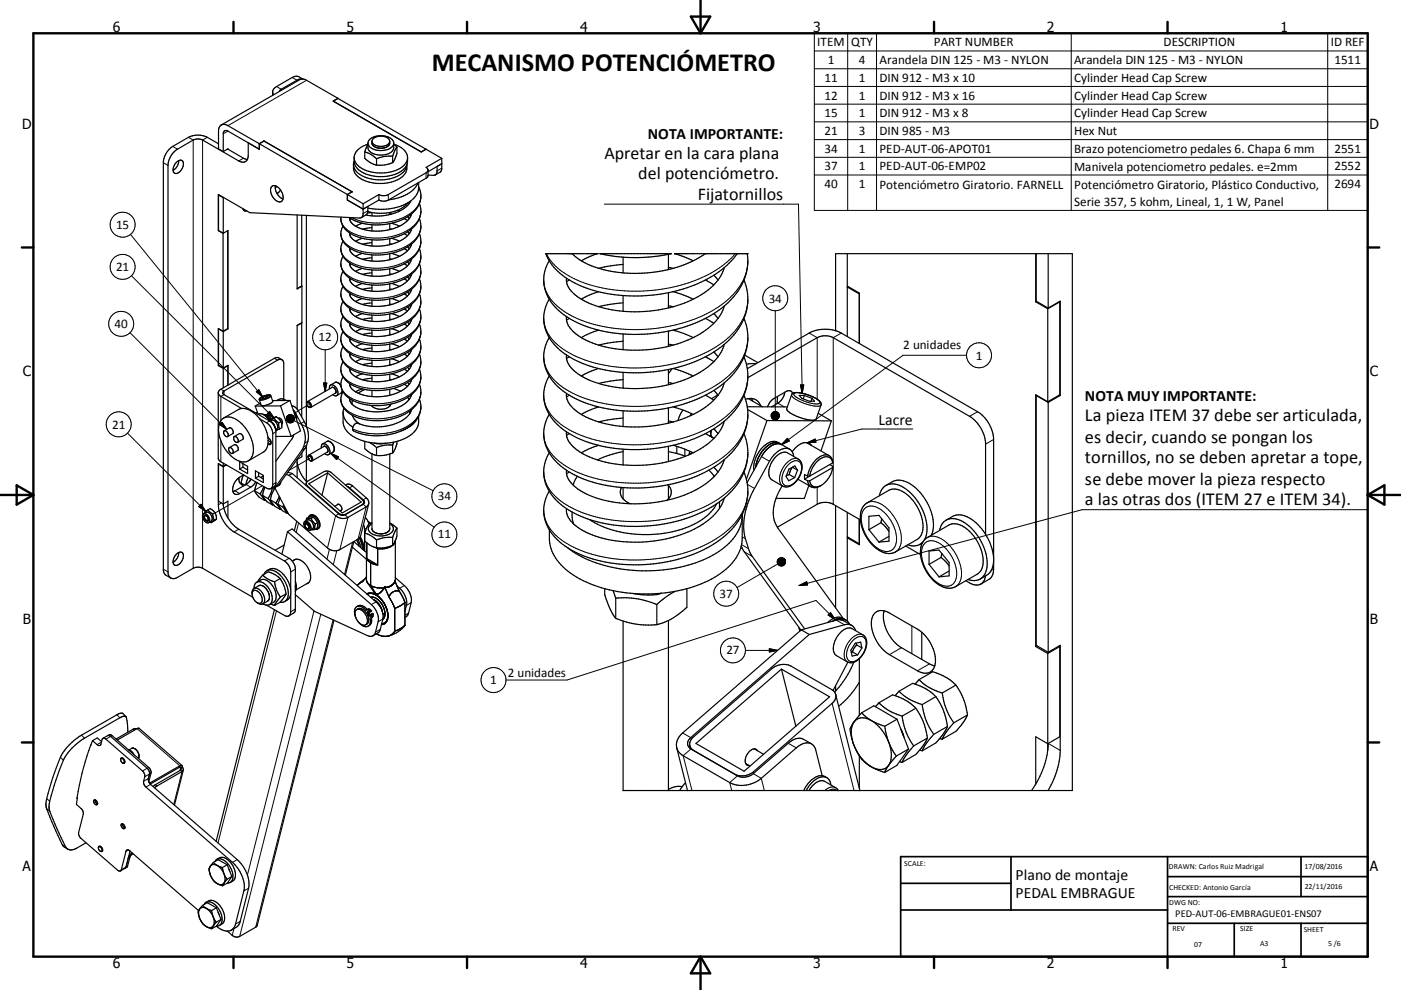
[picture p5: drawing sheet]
<svg xmlns="http://www.w3.org/2000/svg" width="420mm" height="297mm" viewBox="0 0 420 297" stroke-linecap="round" stroke-linejoin="round" font-family="sans-serif">
<defs><g id="words">
<text font-size="7.9" x="129.5" y="21.4">MECANISMO POTENCIÓMETRO</text>
<g font-size="5.5">
<text x="325.3" y="126.4">La pieza ITEM 37 debe ser articulada,</text>
<text x="325.3" y="132.8">es decir, cuando se pongan los</text>
<text x="325.3" y="139">tornillos, no se deben apretar a tope,</text>
<text x="325.3" y="145.4">se debe mover la pieza respecto</text>
<text x="325.3" y="151.6">a las otras dos (ITEM 27 e ITEM 34).</text>
</g>
<g font-size="5.4">
<text x="181.2" y="47.7">Apretar en la cara plana</text>
<text x="191.3" y="53.8">del potenciómetro.</text>
<text x="209.2" y="60">Fijatornillos</text>
</g>
<g font-size="4.7">
<text x="194.2" y="41.7">NOTA IMPORTANTE:</text>
<text x="325.3" y="120.4">NOTA MUY IMPORTANTE:</text>
<text x="263.4" y="127.5">Lacre</text>
<text x="304.5" y="263.9">Plano de montaje</text>
<text x="304.5" y="269.3">PEDAL EMBRAGUE</text>
</g>
<g font-size="4.2">
<text x="33.9" y="9.6">6</text>
<text x="103.9" y="9.6">5</text>
<text x="173.9" y="9.6">4</text>
<text x="243.8" y="9.6">3</text>
<text x="313.9" y="9.6">2</text>
<text x="383.9" y="9.6">1</text>
<text x="6.7" y="38.7">D</text>
<text x="410.5" y="38.7">D</text>
<text x="6.9" y="112.9">C</text>
<text x="410.7" y="112.9">C</text>
<text x="6.9" y="187.1">B</text>
<text x="410.7" y="187.1">B</text>
<text x="6.8" y="261.4">A</text>
<text x="410.7" y="261.4">A</text>
<text x="33.9" y="290.4">6</text>
<text x="103.9" y="290.4">5</text>
<text x="173.9" y="290.4">4</text>
<text x="243.8" y="290.4">3</text>
<text x="313.9" y="290.4">2</text>
<text x="383.9" y="290.4">1</text>
</g>
<g font-size="3.9">
<text x="245" y="13.9">ITEM</text>
<text x="255.2" y="13.9">QTY</text>
<text x="280" y="13.9">PART NUMBER</text>
<text x="348.8" y="13.9">DESCRIPTION</text>
<text x="398.9" y="13.9">ID REF</text>
<text x="248.2" y="19.2">1</text>
<text x="257.5" y="19.2">4</text>
<text x="263.7" y="19.3">Arandela DIN 125 - M3 - NYLON</text>
<text x="322.1" y="19.3">Arandela DIN 125 - M3 - NYLON</text>
<text x="400" y="19.2">1511</text>
<text x="247.1" y="24.6">11</text>
<text x="247.1" y="29.9">12</text>
<text x="257.5" y="24.6">1</text>
<text x="257.5" y="29.9">1</text>
<text x="263.7" y="24.6">DIN 912 - M3 x 10</text>
<text x="263.7" y="29.9">DIN 912 - M3 x 16</text>
<text x="322.1" y="24.6">Cylinder Head Cap Screw</text>
<text x="322.1" y="30">Cylinder Head Cap Screw</text>
<text x="247.1" y="35.2">15</text>
<text x="257.5" y="35.2">1</text>
<text x="263.7" y="35.2">DIN 912 - M3 x 8</text>
<text x="322.1" y="35.2">Cylinder Head Cap Screw</text>
<text x="247.1" y="40.5">21</text>
<text x="257.5" y="40.5">3</text>
<text x="263.7" y="40.5">DIN 985 - M3</text>
<text x="322.1" y="40.5">Hex Nut</text>
<text x="247.1" y="45.8">34</text>
<text x="257.5" y="45.8">1</text>
<text x="263.7" y="45.8">PED-AUT-06-APOT01</text>
<text x="322.1" y="45.9">Brazo potenciometro pedales 6. Chapa 6 mm</text>
<text x="400" y="45.8">2551</text>
<text x="247.1" y="51.1">37</text>
<text x="257.5" y="51.1">1</text>
<text x="263.7" y="51.1">PED-AUT-06-EMP02</text>
<text x="322.1" y="51.2">Manivela potenciometro pedales. e=2mm</text>
<text x="400" y="51.1">2552</text>
<text x="247.1" y="56.5">40</text>
<text x="257.5" y="56.4">1</text>
<text x="263.7" y="56.6">Potenciómetro Giratorio. FARNELL</text>
<text x="322.1" y="56.6">Potenciómetro Giratorio, Plástico Conductivo,</text>
<text x="400" y="56.5">2694</text>
<text x="322.1" y="61.8">Serie 357, 5 kohm, Lineal, 1, 1 W, Panel</text>
<text x="34.8" y="68.7">15</text>
<text x="34.8" y="81.4">21</text>
<text x="230.5" y="90.8">34</text>
<text x="34.4" y="98.5">40</text>
<text x="95.5" y="102.4">12</text>
<text x="270.8" y="104.7">2 unidades</text>
<text x="292.5" y="107.9">1</text>
<text x="33.6" y="128.6">21</text>
<text x="131.2" y="150.1">34</text>
<text x="131.2" y="161.5">11</text>
<text x="215.7" y="179.4">37</text>
<text x="217.8" y="196.3">27</text>
<text x="152.2" y="203.2">2 unidades</text>
<text x="147" y="205.2">1</text>
</g>
<text font-size="3.1" x="352.3" y="275.3">PED-AUT-06-EMBRAGUE01-ENS07</text>
<g font-size="2.4">
<text x="271.1" y="259.7">SCALE:</text>
<text x="350.4" y="260.8">DRAWN: Carlos Ruiz Madrigal</text>
<text x="391.1" y="260.6">17/08/2016</text>
<text x="350.5" y="267">CHECKED: Antonio García</text>
<text x="391.2" y="266.7">22/11/2016</text>
<text x="350.5" y="271.4">DWG NO:</text>
<text x="351.5" y="279.3">REV</text>
<text x="371.9" y="279.4">SIZE</text>
<text x="390.9" y="279.6">SHEET</text>
<text x="358.1" y="284.1">07</text>
<text x="377.8" y="283.9">A3</text>
<text x="398.2" y="283.8">5 /6</text>
</g>
</g></defs>
<g fill="none" stroke="#000" stroke-width=".3">
<path d="M244.1 10h165.9v53.1h-165.9zM244.1 15.3h165.9M254.1 10v53.1M262.8 10v53.1M321.2 10v53.1M398.1 10v53.1M68.3 39.3l-1.4 .8M82.9 26l1.4 .8v.3M87.6 23.2l1.4 .9M91.9 24.1l-23.6 13.6M244.1 20.6h165.9M244.1 25.9h165.9"/>
<path d="M244.1 31.2h165.9M244.1 36.6h165.9M49 48.8l1.4 .8M51.8 43.9l1.4 .9M56.5 41.2l1.4 .8v128.5M62.2 41.2l-1.5 .8v112.5M73 47.5l-1.4 .8M82.9 57.8l.3 .2M111.5 42.9a3.1 3.1 0 0 0 4.4 1.2l.7-.5 .3-.7M116.4 58.4v1.6M126.2 58.8a8 8 0 0 1-5.6 6.6 19.5 19.5 0 0 1-6.8 1.5h-1.8a16.1 16.1 0 0 1-6.6-1.6M127.7 51.8v1.7"/>
<path d="M132.4 50.4l-1.4 .9M244.1 41.9h165.9M244.1 47.2h165.9M244.1 52.5h165.9M39.1 70.3l39.7 48.9M110.3 63.3l-1.4 .8M126.2 63.4a7.6 7.6 0 0 1-5.3 6.4 17.9 17.9 0 0 1-16.7-.8 4.4 4.4 0 0 1-2-3.4M126.2 67.8a7.7 7.7 0 0 1-5.3 6.5 18.1 18.1 0 0 1-16.7-.8l-1.5-1.6-.5-1.8M126.2 72.4a7.7 7.7 0 0 1-5.4 6.4 18 18 0 0 1-16.6-.7l-1.1-1.1a3.7 3.7 0 0 1-.9-2.4M126.2 76.9a7.7 7.7 0 0 1-5.4 6.5l-2 .8-2.9 .6a19.4 19.4 0 0 1-6.3-.1 8.7 8.7 0 0 1-7.3-4.6l-.1-.9M163.8 76.1a18.9 18.9 0 0 0 11 8.7 49.1 49.1 0 0 0 40.1-3.9 24.9 24.9 0 0 0 5.6-4.8M181.2 61.2h58.2l1.1 56.8"/>
<path d="M224.2 78.2a16.7 16.7 0 0 1-7.9 13.2 46.6 46.6 0 0 1-31.6 7.2l-2.1-.3a35.3 35.3 0 0 1-12.6-4.3 12.5 12.5 0 0 1-7-10M39 99.8l29 29M39.4 82.7l42.9 42.9M126.2 81.4a7.7 7.7 0 0 1-5.3 6.5 18.1 18.1 0 0 1-16.7-.8l-1.1-1.1a3.6 3.6 0 0 1-.9-2.3M126.2 85.9a8.3 8.3 0 0 1-6.4 6.9 18.6 18.6 0 0 1-14.5-.5 4.9 4.9 0 0 1-3.1-4.1M126.2 90.5a8.3 8.3 0 0 1-6.4 6.8 18 18 0 0 1-15.6-1.2l-.6-.5a3.9 3.9 0 0 1-1.4-2.9M126.2 99.5a7.7 7.7 0 0 1-5.4 6.4 18.2 18.2 0 0 1-16.6-.7 4.4 4.4 0 0 1-2-3.4M126.2 95a8.2 8.2 0 0 1-5.8 6.7 17.4 17.4 0 0 1-16.5-1.3 4.2 4.2 0 0 1-1.7-3.2M224.2 89.8a16.9 16.9 0 0 1-8.4 13.5 40.1 40.1 0 0 1-15.5 6.2 48.7 48.7 0 0 1-26.7-2.2l-3.2-1.6a12.7 12.7 0 0 1-7.4-10.2M232.4 93.2v30.2M242.6 99.9l2.4 1.4v18.5M252.2 99.9l-2.4 1.4v50"/>
<path d="M66.2 116.8l1 .5v1.1l-1 .5v7.3M76.8 117.5l.8-.6 1.2 2.3zM78.1 119.4l1.4-.7 1.4-.2a1.28 1.28 0 0 1-1.5 1.1 1.4 1.4 0 0 1-1.5 0zM81.2 118.8l-.5 .5-1.1 .5a2.01 2.01 0 0 1-1.9 .1M82.3 107.5l.9 .6M97 114.9h1l-.5 2.5zM97.5 104.9v12.5M99.3 116.3a1.1 1.1 0 0 1 1.3 .4 1.1 1.1 0 0 1 0 1.3l-.2 .1M99.5 116.3a1.16 1.16 0 0 1 1 1.7M100.4 114.8a1.54 1.54 0 0 1 1.8 1M102.6 117.1l-.4 .9M126.2 104a7 7 0 0 1-4.4 6 18.2 18.2 0 0 1-17.6-.3l-.3-.3a4.2 4.2 0 0 1-1.7-3.1"/>
<path d="M126.2 108.5a7.7 7.7 0 0 1-5.3 6.5 18.1 18.1 0 0 1-16.7-.8l-1.5-1.6-.5-1.8M126.2 117.6a7.7 7.7 0 0 1-5.4 6.4 18.1 18.1 0 0 1-16.6-.8l-1.1-1a3.6 3.6 0 0 1-.9-2.4M126.2 113a7.8 7.8 0 0 1-5.4 6.5 18.1 18.1 0 0 1-16.6-.8l-1.1-1a3.6 3.6 0 0 1-.9-2.4M224.2 101.3a15.1 15.1 0 0 1-4.3 10.1 38.2 38.2 0 0 1-23.3 10.2 42.7 42.7 0 0 1-27.6-5.2 11.9 11.9 0 0 1-6-9.4M224.2 112.8a17.3 17.3 0 0 1-8.4 13.6 47.9 47.9 0 0 1-33.2 6.4l-2.1-.3a26.2 26.2 0 0 1-15.2-7.9l-1.7-3-.6-3M237.3 118.4a4.2 4.2 0 0 0 3.1 2.3l3.8 1.1a1.99 1.99 0 0 0 1.9-.3M238.1 118a10.5 10.5 0 0 1 7.5 2.3 .5 .5 0 0 1 .2 .7 .5 .5 0 0 1-.6 .2 10.9 10.9 0 0 1-7.2-2.8zM240 115.5h1l-.5 2.5zM289.8 106.6h-19.1l-36.4 26.8M38.2 130l23.5 23.4M65.9 127.4l.7-.7 1.4 2.1zM66.2 132.3v6.2"/>
<path d="M80.8 126.3l-.9 .5M80.8 123.4l1.5 2.2-2.2-1.5zM81.3 132.8l-.9 .5M82.7 129.5l-.9 .6M88.2 126.2l41.7 21M89.5 123.3l-1 .5M91.2 126.5l-.9 .6M91.5 134.5l-1 .5M91.9 133.6l-.9 .5M92.3 132.4l-1 .5M92.5 121.4l-3.1 1.8M92.9 137.5l-6.2 3.6"/>
<path d="M97 133.9a1.13 1.13 0 0 1 1.2 .6 1.13 1.13 0 0 1-.1 1.2l-.2 .1M97 133.9l-.1 .1M97.1 133.9a1.14 1.14 0 0 1 1 1.8M98 132.5a2.09 2.09 0 0 1 1.8 3.1M99.2 136l31 22.2M99.2 136l2.3 1.1-.6 .8zM126.2 122.1a7.8 7.8 0 0 1-5.5 6.5l-1.1 .5a19.2 19.2 0 0 1-13.9-.4M224.2 124.3a17.1 17.1 0 0 1-8.4 13.6 45.8 45.8 0 0 1-25.9 7.1l-7.3-.6a28.6 28.6 0 0 1-16.6-7.6l-1.4-1.7-.9-1.5-.5-1.9-.2-1.6M224.2 135.8a15.1 15.1 0 0 1-4.3 10.1 37.8 37.8 0 0 1-22.5 10.1 44.5 44.5 0 0 1-27-4.2 13.2 13.2 0 0 1-7.3-9.4l-.1-.8M228.3 137l2.4 1.4M233.2 121l2 1.1M236.1 131.5l.5 .8-2.3 1.1z"/>
<path d="M236.4 139.4a2.46 2.46 0 0 1 3.5-.7 5.4 5.4 0 0 1-2.2 6.5 1.92 1.92 0 0 1-2.5 .4 1.92 1.92 0 0 1-.7-2.4 6.9 6.9 0 0 1 1.9-3.8zM239.4 137.8a3.5 3.5 0 0 0-4.1 1.8 5.7 5.7 0 0 0-1.1 5.8l.5 .5M242.1 132.8l2.3-1.1 .2 1zM273.7 128.7h-15.3l-16.3 4.1M293.1 123.5l-2.4 1.4M297.9 131.9l-2.4 1.3M60.3 151.3l1.4 2.1-2.1-1.4zM60.7 155.2v15.3M66.4 150.9l-.9 .5M70.5 147.3l1.4 .8M71.6 158.8l-1.4 .8M73.8 145.3l1.4 .9"/>
<path d="M78.7 145.7l-14.2 8.2M82.7 144.8l-.9 .5M83.5 145.5l-.9 .6M89.5 156.9l-.7 2.8M91.7 156.9a1.13 1.13 0 0 1 1 1.7M92.3 145.9l-.1 .2M101.5 153.9v.2M101.6 154.2l-1 .5-2.4 9.7M103.4 154.4l.9 .8-2.4 9.7M105.7 145.8l-.9 .6M108.9 151.3l.9 .8-2.5 9.7M109.8 149.4l-1 .7"/>
<path d="M109.9 158.4l-.6 .4M111.5 158.6a3.1 3.1 0 0 0 4.4 1.2l.7-.5 .3-.7M224.1 145.3l2.1 1.2M224.2 147.4a17 17 0 0 1-8.4 13.5 45.6 45.6 0 0 1-24.4 7.1 45.6 45.6 0 0 1-16-2.4 19.1 19.1 0 0 1-11.6-9l-.6-1.9-.2-1.6M245 146.2v5.1M259.2 152.6a3.8 3.8 0 0 1 5 .4 11.1 11.1 0 0 1 4.4 10.2 3 3 0 0 1-4.8 1.7 11.1 11.1 0 0 1-5.4-10.8zM260 150.9a5.3 5.3 0 0 1 6 1.7 12.4 12.4 0 0 1 4 10.9l-.6 1.3-.9 .8M409.8 152.9h-85.4l-84.8 22.8M49 170.8l1.4 .8M77.6 175.7a3 3 0 0 1 3.2 3.2l-.1 .9-.5 .5M86.7 167.5l-1.4 .8M88.6 170.8l-1.4 .8"/>
<path d="M98.8 164.8l-.8 3M101 165.2l-1.1 4.2M105.7 162.7l-2.4 9.6M121.2 175.7l-1.4 .8M222.3 163.4l2.1 1.2M222.5 161.1l1 .5M223.1 165.5l2.4 1.4M233.2 169.2l-12.2 7.1M239.6 175.7l2.3-1.2 .2 1zM277.3 163a3.8 3.8 0 0 1 4.9 .4 11 11 0 0 1 4.4 10.2 3 3 0 0 1-4.8 1.7 11.1 11.1 0 0 1-5.3-10.8zM278 161.3a5.7 5.7 0 0 1 6.5 2.1 12.2 12.2 0 0 1 3.5 10.5l-.6 1.3-.9 .8M297.9 170.7l-.7 .4"/>
<path d="M82.9 183.3l-17.5 69.6M88.6 182.7l-1.4 .8M94.1 183.3l-19.9 79.2M96.2 184.3l-24.3 96.6M99.9 186l-23.2 92.2M110.4 182.7l-.4 .2M112.7 180.6l-1.4 .8M114 188.8l-1.4 .8M114.8 185.7l-1.4 .8M122.5 183.9l-1.1 .7M123.3 180.8l-1.4 .8M223.5 195.1h9.6"/>
<path d="M230.7 194.6l2.4 .5-2.4 .5zM249 183.8l1.4 2.1-2.1-1.4zM250.4 185.9l-5.8-5.8-74.6 23.9h-18.3M250.7 186.1l2.5 1.3M255.7 192.2a2.57 2.57 0 0 1 3.5-.8 5.2 5.2 0 0 1-1.7 6.2 2.18 2.18 0 0 1-3.3 .3 5.2 5.2 0 0 1 1.5-5.7zM258.7 190.5a3.8 3.8 0 0 0-4.4 2.2 4.8 4.8 0 0 0-.5 5.7l.2 .2M270.3 194.3l-3.7 2.1M273.4 187.8v8.3M278.7 199.2l-3.6 2.1M35.1 214.4l.8 .9M40 218.7l.3 .4M41.1 218.6l12.8 11.2-.1 .4"/>
<path d="M204.7 219.9l2.4 1.4 .1 .6M249.5 211l6.6 26.2M14 239.6l.9 .8M18.1 227.2l.9 .9M23.1 239.3v.2M24.4 220.6l.9 .9M28.5 240v.1M30.4 222.6l-1.3 .8M33.6 220.7l-1.9 1.1M36.2 227.8a.52 .52 0 0 1 .5-.5 .52 .52 0 0 1 .5 .5 .65 .65 0 0 1 .3 .7 .65 .65 0 0 1-.5 .5l-.2-.1M39.4 224.5a2.23 2.23 0 0 1 2.1 3M44.1 230.5l-1.4 .8"/>
<path d="M44.5 233.6l-1.4 .8M44.6 230.2l-.5 .3M44.7 234.7l.2 .4M44.8 232.2l-1.4 .8M45.1 235.3l-1.4 .8M45.3 232l-.5 .2M46.6 235.4l.4 .4M53.9 230.2l.2 .2-.1 .8M54.1 231.1l.5 .4-2.5 9.8M207.2 224.7l-2.4 2 2.7 10.5M221.1 232.7l-2.3 2.1 .6 2.4M225.8 232.1l2.4 1.4 1 3.7"/>
<path d="M225.9 231.5l.2 .4M236.3 223l2.4 1.4M248.5 237.2a1.94 1.94 0 0 1 2.4 0M250.5 236.3a2.91 2.91 0 0 0-3.2 .9M314.3 223l3.6 2.1M14 242.7l.9 .7M18.7 253.4l.9 .6M29.1 241.1l.1 .1M29.5 254.3a.61 .61 0 0 1 .7-.5 .61 .61 0 0 1 .5 .7 .54 .54 0 0 1 .1 .7 .54 .54 0 0 1-.6 .2M36.8 247.2l-.1 .1M37.3 248.3h.1M38.3 259.8l-1.9 1.1"/>
<path d="M38.5 255l-.7 .4M39 257.1l-.5 .2M39.7 255.9l-.2 .4M71.1 257.9l-1.4 .8M70.1 278.6l-.5 2M72 276.4l-1.4 .8M74.5 266.5l-1.4 .8"/>
<circle cx="36.8" cy="67.4" r="3.8"/>
<circle cx="36.3" cy="97.1" r="3.8"/>
<circle cx="36.8" cy="80.1" r="3.8"/>
<circle cx="232.4" cy="89.5" r="3.8"/>
<circle cx="97.5" cy="101.2" r="3.8"/>
<circle cx="293.5" cy="106.6" r="3.8"/>
<circle cx="35.6" cy="127.3" r="3.7"/>
<circle cx="133.2" cy="148.9" r="3.8"/>
<circle cx="133.2" cy="160.3" r="3.8"/>
<circle cx="217.7" cy="178.1" r="3.7"/>
<circle cx="219.7" cy="195.1" r="3.8"/>
<circle cx="148" cy="204" r="3.7"/>
</g>
<g fill="none" stroke="#000" stroke-width=".36">
<path d="M66.3 37.5l23.6-13.6 1.1-.2 .9 .4 40.5 23.4M81.7 27.7l.3 .8M90.6 23.7l-1.6 .4-4.7 2.7-.5 .6M90.8 23.7l-1.4-.8-1.2 .1-5.3 3-.8 .6a2.29 2.29 0 0 0-.4 2M99.9 30.3l26.4 15.3 1.4-.8M101.3 29.6l-1.4 .7M101.3 29.5l-1.4 .9M52.9 48.6a1.17 1.17 0 0 1 1.7-.4 1.17 1.17 0 0 1 .3 1.7 2.27 2.27 0 0 1-2.6 2 2.41 2.41 0 0 1 .6-3.3zM53.6 48.2a3.3 3.3 0 0 1-1.7 2.9M65.5 43.1l-3.3-1.9a6.3 6.3 0 0 0-5.7 0l-4.7 2.7a6.4 6.4 0 0 0-2.8 4.5v122.7l.6 1.4 1.6 .9M65.5 58.5v10.7M65.5 58.5l1.4 .8"/>
<path d="M65.6 58.4l-.1 .1M66.9 45.5l-1.4-.8v-5.4a1.72 1.72 0 0 1 .8-1.8 1.72 1.72 0 0 1 2 .2l35.8 20.6M66.9 59.3v10.7M67 59.3h-.1M68.3 44.7l4.7 2.8 1.2 .4M68.3 44.8l-1.4 .7M74.4 42.9v3.8a1.73 1.73 0 0 1-.8 1.8 1.73 1.73 0 0 1-2-.2l-10.9-6.3a3.1 3.1 0 0 0-2.8 0l-4.7 2.8a6.2 6.2 0 0 0-2.8 4.8v122a1.73 1.73 0 0 0 .8 1.8 1.73 1.73 0 0 0 2-.2l4.7-2.7a3.2 3.2 0 0 1 2.8 0l15.1 8.7M77.7 43.1l.1 1.7M77.8 44.8l-9.5-5.5a.85 .85 0 0 0-1.4 .6v5.6M77.8 44.7l-.1 .1M79.1 42.3l26.5 15.3M79.1 42.3l-1.3 .8"/>
<path d="M79.1 42.3l-1.4 .8M81.4 56a2.11 2.11 0 0 1 3 1.5 1.94 1.94 0 0 1-.4 3.1 3.4 3.4 0 0 1-2.6-4.6zM82.6 55.8a3.9 3.9 0 0 0 2.2 3.9M82.9 55.9l-.4 .6M84.1 57l-1.1 1M104.1 60l4.8 2.7 4.7-2.7M104.1 58.3v1.7M104.2 60h-.1M104.2 58.4l4.7 2.7M104.2 58.4v1.6M105.5 57.5v.1M105.5 57.5l-1.4 .8"/>
<path d="M105.6 57.6l-1.4 .8M106.2 48.3l-.1 .4a4 4 0 0 0 .9 4 11.5 11.5 0 0 0 13.9 0l1-1.5 .1-1.8a5.3 5.3 0 0 1-4.7 4.1 11.1 11.1 0 0 1-10.5-2.1l-.7-1.1-.1-.8M109.4 45.6l1.7 .7 1.8 1.3M109.4 45.6v1.9l1.7 1.3 1.8 .7M110.3 43.2a4.9 4.9 0 0 0-4.1 4.4 6 6 0 0 0 5.6 4.1 10.6 10.6 0 0 0 9.7-2.6l.7-1.5M110.3 43v.2M110.3 43.3l-.9 2.3M110.8 41.9a5.3 5.3 0 0 1 7 .3l.2 2.1a3.2 3.2 0 0 1-3.4 2.2 3.6 3.6 0 0 1-4.3-2.2v-1.6zM111.5 42.4a2.23 2.23 0 0 0 2.9 2.1 2.12 2.12 0 0 0 2.5-2.1M111.8 41.7a3.6 3.6 0 0 1 5 .3 1.68 1.68 0 0 1-2.1 1.9 2.53 2.53 0 0 1-3.2-1.6zM112.9 47.6v1.9M113.6 58.4l-4.7 2.7"/>
<path d="M113.6 58.4v1.6M117.7 46.9h-2.4l-2.4 .7M117.7 48.8l-2.4 .7h-2.4M117.7 46.9v1.9M118 43a3.8 3.8 0 0 1-4.6 2.1 3.3 3.3 0 0 1-3.1-1.9M118 43.3l1 .8M118 43.2a4.8 4.8 0 0 1 4.1 6 7.2 7.2 0 0 1-6.5 3.7 9.9 9.9 0 0 1-8.9-2.9l-.5-1.2v-1.5M119 44.1l-1.3 2.8M119 44.1v1.9l-.6 1.7-.7 1.1M125.3 54.9a9.3 9.3 0 0 1-7.2 4.8l-1.6 .2M125.5 54.8a5.7 5.7 0 0 1-3.3 6.1M125.5 56.1a6.8 6.8 0 0 1-3.3 8.9 18.7 18.7 0 0 1-10.7 2.4"/>
<path d="M128.3 51.1l-.6 .7-11.3 6.6a3.1 3.1 0 0 1-2.8 0M131 49.9v1.4a1.12 1.12 0 0 1-1.1 1.3l-1.6-.1M132.4 47.5l-.1 3.7-1.8 1.3M132.4 49.1l-4.1 2.4M132.4 47.5l-4.7 2.7 .6 .7v1.9l-.3 .5-11.6 6.7a3.1 3.1 0 0 1-2.8 0M65.5 69.2l1.4 .8M66.9 70v29.4M66.9 70l1.4-.8v29.5M68.3 69.2v29.4l-1.4 .8M72.9 62.6l.3 .6 .8 .1M89.1 64.5v22.2l1.4-.8M90.5 64.6v21.2l-1.4 .8"/>
<path d="M91.9 64.6v63.3M102.2 65.1a6.1 6.1 0 0 0 4.9 5.9l3.4 .8a18.5 18.5 0 0 0 6.9-.3M102.8 67.8a5 5 0 0 0 2.7 7 17.4 17.4 0 0 0 11.9 1.2M102.8 72.4a5 5 0 0 0 2.7 7 18 18 0 0 0 16.7-.8M102.8 76.9a5 5 0 0 0 2.7 7 17.5 17.5 0 0 0 11.9 1.1M104.7 65.3l1.8 1 2.1 .7M104.9 65.4v.5a4.9 4.9 0 0 0 3.7 2.8M104.9 69.9a3.7 3.7 0 0 0 3 3.1l.7 .3M104.9 74.4a3.7 3.7 0 0 0 3 3.1l.7 .3M104.9 78.9v.6a5 5 0 0 0 3.7 2.8M105.2 65.6l-.3 .2M105.2 70.1l-.3 .2"/>
<path d="M105.2 74.6l-.3 .3M105.2 79.2l-.3 .2M108.6 67l2.9 .4M108.6 76l-2 .9M108.6 71.5l-2 .9M108.6 77.8l2.9 .5M108.6 67l-2 .8M108.6 73.3l2.9 .5M108.9 61.1v3.3l-.5 .8-.6 .2-32.8-1.6-9.5-5.5v10.9M110.2 63.9l1.3-.1v1M110.3 61.9a2.77 2.77 0 0 1-.3 2.3l-1.7 1.1M111.5 67.4v1.9"/>
<path d="M111.5 72v1.8M111.5 76.5v1.8M111.5 68.3l-2.9 .4M111.5 72.8l-2.9 .5M111.5 77.3l-2.9 .5M113.5 60.1h.2M116.9 63.8v.6M116.9 67.1v1.8M116.9 71.6v1.8M116.9 76.1v1.8M116.9 64.1l.5 .1M116.9 68.6l.5 .1"/>
<path d="M116.9 73.1l.5 .2M116.9 77.6l.5 .2M117.4 76l2.4 .9M117.4 71.5l2.4 .9M117.4 67l2.4 .8M119.2 63.1l.6 .3M119.8 63.4a16.4 16.4 0 0 1-10.1 1.1M121.2 65.6l1 .6M121.2 70.1l1 .6M121.2 74.6l1 .6M121.2 79.2l1 .5M121.8 61.4l.4 .2"/>
<path d="M122.2 78.6l.5 .6M122.2 74.1l.5 .5M122.2 69.5l.5 .6M122.2 65l.5 .6M122.2 60.9a11.4 11.4 0 0 1-11.3 2.7l-.6-.1M122.2 60.9a17.6 17.6 0 0 1-11.9 1.5M122.4 60.8l.3 .3M122.7 70.1a13.4 13.4 0 0 1-11.2 3.7M122.7 79.2a12.4 12.4 0 0 1-8.9 3.7l-2.3-.1M122.7 74.6a13.4 13.4 0 0 1-11.2 3.7M122.7 65.6l-2.1 1.8a15.9 15.9 0 0 1-11.2 1.5l-.8-.2M122.7 61.1l-1.4 1.3-1.5 1"/>
<path d="M123.2 60.3l-.5 .8M123.4 77.7l-.7 1.5M123.4 73.2l-.7 1.4M123.4 68.7l-.7 1.4M123.4 64.1l-.7 1.5M125.7 61.1a7 7 0 0 1-3.9 8.7l-2.1 1-2.3 .7M125.7 65.6a7.1 7.1 0 0 1-4.1 8.8l-1.7 .8-2.5 .8M125.7 70.1a6.9 6.9 0 0 1-3.5 8.5M125.7 74.6a6.9 6.9 0 0 1-3.5 8.5M125.7 79.2a6.9 6.9 0 0 1-3.5 8.4M164.7 78.2a23 23 0 0 0 14.3 9.2 47.2 47.2 0 0 0 35.8-5.3l2.4-1.8M164.7 78.2l-1.1-2.1h15.5l-4.8 2.1"/>
<path d="M164.7 78.2a11.7 11.7 0 0 0 3.4 15.5 34.1 34.1 0 0 0 20.2 6.6 44.3 44.3 0 0 0 27.8-7.7 17.8 17.8 0 0 0 7.9-16.5h-21.7l5.5 2.1M171.5 76.1a17.8 17.8 0 0 0 7.7 4.3 40.2 40.2 0 0 0 31.7-3.9l.5-.4M179.9 76.1h21.4a48.7 48.7 0 0 1-21.4 0zM186.8 77.1v4.8M186.8 79.3l-3.8 .5-3.5 .7M200.4 76.3v4.6M221 76.1l-1.7 2.2-2.1 2M254 76.1v9.7l3.6 2.1v15.2M310.5 76.1v14.5M310.6 76.1v14.2l3.7 2.1M314.3 76.1v16.3M65.5 98.7l1.4 .8"/>
<path d="M65.5 98.7v10.9l1.4 .8M65.6 98.6l-.1 .1M66.9 99.4l-1.4-.8v11.1M66.9 99.5v10.9M68.3 98.6v.1M68.3 98.7l-1.4 .8M90.4 96.9h.1M90.4 85.8l.1 .1M90.5 96.9v28.2M90.5 96.9l-1.4 .8M90.5 85.9v10.9l-1.4 .8v25.1M102.8 81.4a5 5 0 0 0 2.7 7 17.1 17.1 0 0 0 11.9 1.2"/>
<path d="M102.8 85.9a5 5 0 0 0 2.7 7 17.5 17.5 0 0 0 11.9 1.2M102.8 90.5a5 5 0 0 0 2.7 6.9 17.5 17.5 0 0 0 11.9 1.2M102.8 95a5 5 0 0 0 2.7 7 17.9 17.9 0 0 0 16.7-.8M102.8 99.5a5 5 0 0 0 2.7 7 17.7 17.7 0 0 0 11.9 1.1M104.9 83.5v.4M104.9 88a4 4 0 0 0 3.4 3.2l3.2 .7M104.9 92.5a4.2 4.2 0 0 0 3.7 3.3M104.9 97v.6a4.8 4.8 0 0 0 3.7 2.8M104.9 83.9a4.1 4.1 0 0 0 3 2.7l.7 .2M105.2 83.7l-.3 .2M105.2 88.2l-.3 .2M105.2 92.7l-.3 .2"/>
<path d="M105.2 97.2l-.3 .2M108.6 98.6l-2 .9M108.6 94.1l-2 .9M108.6 89.6l-2 .9M108.6 95.8l2.9 .6M108.6 85l-2 .9M108.6 80.5l-2 .9M108.6 86.8l3 .6M108.6 82.3l2.9 .5M111.5 81v1.8M111.5 85.5v1.9M111.5 90v1.9"/>
<path d="M111.5 94.5v1.9M111.5 99.1v1.8M111.5 81.8l-2.9 .5M111.5 86.4l-2.9 .4M111.5 90.9l-2.9 .4M111.5 95.4l-2.9 .4M111.5 99.9l-2.9 .5M116.9 80.7v1.8M116.9 85.2v1.7M116.9 89.7v1.8M116.9 94.2v1.8M116.9 98.7v1.8"/>
<path d="M116.9 82.2l.5 .1M116.9 86.7l.5 .1M116.9 91.2l.5 .1M116.9 95.7l.5 .2M117.4 98.6l2.4 .9M117.4 94.1l2.4 .9M117.4 89.6l2.4 .9M117.4 85l2.4 .9M117.4 80.5l2.4 .9M121.2 83.7l1 .5M121.2 88.2l1 .6M121.2 92.7l1 .6"/>
<path d="M121.2 97.2l1 .6M122.2 83.1l-2.3 1.2-2.5 .7M122.2 87.6l-2.3 1.2-2.5 .8M122.2 96.7l-1.7 .9-3.1 1M122.2 96.7l.5 .5M122.2 92.1l.5 .6M122.2 87.6l.5 .6M122.2 83.1l.5 .6M122.7 97.2l-2.1 1.8a16 16 0 0 1-9.1 1.9M122.7 83.6a13 13 0 0 1-11.1 3.8M123.4 95.8l-.7 1.4M123.4 91.2a8.5 8.5 0 0 1-6.8 4.9l-2.3 .3h-2.8"/>
<path d="M123.4 86.7a6.7 6.7 0 0 1-4.3 4l-3.9 1.1-3.7 .1M123.4 82.2l-.7 1.4M125.7 97.2a7.1 7.1 0 0 1-4.1 8.8l-1.7 .8-2.5 .8M125.7 83.7a6.9 6.9 0 0 1-3.5 8.5l-2.3 1.1-2.5 .8M125.7 88.2a6.9 6.9 0 0 1-3.5 8.5M125.7 92.7a6.9 6.9 0 0 1-3.5 8.5M164.7 89.8a10.8 10.8 0 0 0-.1 11.5M169.8 83.5v1M169.8 95a6.9 6.9 0 0 0 4 6l2.5 1.4 3.2 1.1M169.8 84.5a10.1 10.1 0 0 0 6.2 6.2l3.5 1.3M170.7 84l-.9 .5M170.7 95.5l-.9 .6"/>
<path d="M179.5 99l-2.9 1.1-2.3 1.2M179.5 87.5l-2.9 1.1-2.3 1.2M186.8 88.7v4.7M186.8 90.9l-7.3 1.1M200.4 87.8v4.6M200.4 99.3v4.6M200.4 80.2l1.4 .3M200.4 91.7l1.4 .3M201.8 99l3.1 1 2.9 1.3M201.8 87.5l6 2.3M211.5 84l2.5 1.4M211.5 95.5l2.5 1.5"/>
<path d="M214 94.1l1.3 1.4M214 82.6l1.3 1.4M217.2 80.3a16.3 16.3 0 0 1-9 9.3 41.1 41.1 0 0 1-28.7 2.4M217.2 91.8a17 17 0 0 1-10 9.8 41.4 41.4 0 0 1-27.7 1.9M223.1 84a16.2 16.2 0 0 1-5 18.5 36 36 0 0 1-16.3 8M223.1 95.5a16.3 16.3 0 0 1-5 18.5 40.4 40.4 0 0 1-24.8 9.3 42 42 0 0 1-20.5-3.6l-2.9-1.7M250.5 99.2v-23.1h71v161.1h-134.7v-50.9M254 86.1v14.9M254 86.1l3.6 2.1M254.3 86l-.3 .1M310.5 90.6l3.6 2M310.8 90.4l-.3 .2"/>
<path d="M314.1 92.6v27.9M314.3 92.4l3.6-2.1v28.3M317.6 90.5l.1 .1M317.7 90.6l-3.6 2M317.7 90.6v27.8l-3.6 2.1M65.4 118l.6 .8 6.5 3.8M65.5 109.7l1.4 .8M65.6 109.6l-.1 .1M66.9 110.4l1.4-.8v5.9M66.9 110.5v5.9M68.3 109.7l-1.4 .8M77.8 119.6l.9-.6a2.78 2.78 0 0 1 2.5-.2l.6 1.6a3.7 3.7 0 0 1-3.5 1.2l-.6-1.7z"/>
<path d="M78.8 119.2l.1 .3M79.7 118.8h.6l-1.2 .7h-.6l.3-.3M79.7 118.8l-.9 .4M79.7 118.8l.1 .4M84.5 107.9l-1.3-.7-.9 .3-16.3 9.4-.6 .8 .1 20.2 .7 .6 13.7 7.9a1.14 1.14 0 0 0 1.3 .2 1.14 1.14 0 0 0 .6-1.3v-15.2a4.1 4.1 0 0 0-1.9-3.3l-2-1.1M85.1 119.8v-10.6a1.15 1.15 0 0 0-.6-1.3 1.15 1.15 0 0 0-1.3 .2l-16 9.2a.58 .58 0 0 0-.4 .5 .58 .58 0 0 0 .4 .6l13.9 8.1M98.8 116.7a.93 .93 0 0 1 .4-1.3 .93 .93 0 0 1 1.3 .5 1.88 1.88 0 0 1 .3 2.8l-1-.3M99.1 115.5l1.3-.7a1.39 1.39 0 0 1 1.8 .8M99.5 116.3l-7.4 4.2M100.5 118l-7.4 4.2M102.2 115.6a6.9 6.9 0 0 0 5.5 5.3l3.7 .7M102.6 117.2l-.2 .6-1.5 .9"/>
<path d="M102.8 108.5a5 5 0 0 0 2.7 7l1.6 .7 2.4 .6M102.8 113l-.5 1.3-.1 1.3M104.9 101.5a3.7 3.7 0 0 0 3 3.1l.7 .3M104.9 106.1a3.7 3.7 0 0 0 3 3.1l.7 .2M104.9 110.6v.5a5 5 0 0 0 3.7 2.8M104.9 115.1a3.7 3.7 0 0 0 3 3.1l3.6 .8M104.9 119.6l.1 .9 .6 .8M105.2 119.8l-.3 .2M105.2 101.8l-.3 .2M105.2 106.3l-.3 .2M105.2 110.8l-.3 .2M105.2 115.3l-.3 .2"/>
<path d="M108.6 116.7l-2 .9M108.6 112.2l-2 .8M108.6 107.6l-2 .9M108.6 103.1l-2 .9M108.6 109.4l2.9 .5M108.6 100.4l2.9 .5M109.5 116.8l-2.1 1.2M111.5 103.6v1.8M111.5 108.1v1.8M111.5 112.6v1.9M111.5 117.1v1.9M111.5 104.4l-2.9 .5"/>
<path d="M111.5 108.9l-2.9 .5M111.5 113.5l-2.9 .4M116.9 103.2v1.8M116.9 107.8v1.8M116.9 112.3v1.8M116.9 116.8v1.8M116.9 100.3l.5 .1M116.9 104.8l.5 .1M116.9 109.3l.5 .1M116.9 113.8l.5 .1M117.4 112.1l2.4 .9M117.4 107.6l2.4 .9"/>
<path d="M117.4 103.1l2.4 .9M117.9 116.5l2.2 .9M121.2 101.8l1 .5M121.2 106.3l1 .5M121.2 110.8l1 .6M121.2 115.3l1 .6M122.2 114.8a18.6 18.6 0 0 1-12.7 2M122.2 114.7l.5 .6M122.2 110.2l.5 .6M122.2 105.7l.5 .6M122.2 101.2l.5 .6M122.2 119.2l.3 .4"/>
<path d="M122.4 119.5l.3 .3M122.5 119.6l.1 .3M122.7 106.3a13.4 13.4 0 0 1-11.2 3.6M122.7 115.3a13.2 13.2 0 0 1-11.2 3.7M122.7 119.8a13.9 13.9 0 0 1-12.9 3.4l-2.6-.8-1.6-1.1M122.7 110.8a13.7 13.7 0 0 1-12.5 3.5l-1.6-.4M123.4 118.3l-.7 1.5M123.4 113.9l-.7 1.4M123.4 109.3l-.7 1.5M123.4 104.8l-.7 1.5M123.4 100.3a9.1 9.1 0 0 1-7.7 5l-3.7 .2-3.4-.6M125.7 119.8a5.9 5.9 0 0 1 .3 3.9 9.3 9.3 0 0 1-5.8 5.6"/>
<path d="M125.7 101.8a6.9 6.9 0 0 1-3.5 8.4 17.6 17.6 0 0 1-17.5 .2 4.7 4.7 0 0 1-1.9-6.4M125.7 115.3a6.9 6.9 0 0 1-3.5 8.5 17.6 17.6 0 0 1-17.5 .2 4.7 4.7 0 0 1-1.9-6.4M125.7 106.3a6.9 6.9 0 0 1-3.5 8.5M125.7 110.8a6.9 6.9 0 0 1-3.5 8.5l-1.1 .6a18.6 18.6 0 0 1-9.7 1.7M164.6 101.3l2.3 2.8 2.9 2.4M164.6 112.8l2.3 2.8 3 2.4M164.7 101.3a10.9 10.9 0 0 0-.1 11.5M164.7 112.8a11.5 11.5 0 0 0 3.1 15.2 34.6 34.6 0 0 0 21.2 6.9l6.9-.3 5.9-1M169.8 106.5a40.3 40.3 0 0 0 26.1 5.1l5.9-1.1M169.8 106.5v1.1M169.8 118v1.1M169.8 119.1a8.6 8.6 0 0 0 4.3 5.1l2.7 1.4 2.7 1"/>
<path d="M170.7 107l-.9 .6M170.7 118.6l-.9 .5M179.5 110.6l-2.9 1-2.3 1.2M186.8 100.2v4.7M186.8 111.7v4.7M186.8 102.4l-3.8 .4-3.5 .7M186.8 113.9l-7.3 1.1M200.4 110.8v4.6M200.4 103.2l1.4 .3M200.4 114.8l1.4 .3M201.5 110.6l-1.1 1.5M201.8 110.5l6 2.3"/>
<path d="M211.5 107l2.5 1.5M211.5 118.6l2.5 1.4M214 117.1l1.3 1.5M214 105.6l1.3 1.4M215.2 118.5l-1.9 1.1M217.1 114.8a16.9 16.9 0 0 1-9.9 9.8 41.4 41.4 0 0 1-27.7 2M217.2 103.3a16.3 16.3 0 0 1-9 9.3 39.7 39.7 0 0 1-32.6 .9 9.8 9.8 0 0 1-5.8-5.9M223.1 107l.2 .6a15.2 15.2 0 0 1 .9 5.7M223.1 118.6l.4 1.2M223.3 106.5l3.9 2.3M223.5 119.8a3.4 3.4 0 0 1 4.6 1.9M223.5 119.8a16.9 16.9 0 0 1-6.5 18.2 44 44 0 0 1-31.4 8.2 34.5 34.5 0 0 1-15.7-5.1"/>
<path d="M224 110.6l18.6-10.7a10.7 10.7 0 0 1 9.6 0l40.9 23.6a10.6 10.6 0 0 1 4.8 8.4v38.8a3.4 3.4 0 0 1-1.4 3.1l-2.4 1.4M224.2 113.3l20.8-12a5.3 5.3 0 0 1 4.8 0l40.9 23.6a10.7 10.7 0 0 1 4.8 7.8v27.6M224.2 113.3a19 19 0 0 1-9 14.5l-1.9 1.3M224.3 119.6l4.3 2.5M225.2 119.5l.5 .8M226.7 109.1l-2.9 .2M233.1 118.9l-.2 2.2M235.3 117.7a4.8 4.8 0 0 1-2.1 3.3l-1.9 1.1M237.5 118.2a6 6 0 0 1 5.2 .4l1.4 .7a2.76 2.76 0 0 1 2.1 2.1l-1.5 4.3a2.3 2.3 0 0 1-2.4 .2 11.1 11.1 0 0 1-6.4-3zM237.6 118a1.23 1.23 0 0 0-2-.5l-3.6 2.1a4.4 4.4 0 0 0-1.9 2.5M241.2 118.6h-1.6l.8 .9 2.2 .9h1.6l-.7-.9M241.2 118.6l2.3 .9"/>
<path d="M241.2 118.6l-.4 1.1M243.5 119.5l-.3 .9M310.6 118.6v75l3.7 2.1M310.6 118.6l3.7 2.1M310.8 118.6h-.2M317.6 118.5l.3 .1M317.9 118.6l-3.6 2.1M65.5 139.2v11.2l1.4 .8M65.5 139.2l1.4 .8M65.6 139.2h-.1M66.4 126a3.5 3.5 0 0 1 4.8 .1 10.8 10.8 0 0 1 4.5 10.5 3.1 3.1 0 0 1-5 1.3 10.8 10.8 0 0 1-4.9-10.8zM66.9 139.9l-1.4-.8v12.3a10.5 10.5 0 0 0 4.7 8.2l15.1 8.7a4.3 4.3 0 0 1 1.9 3.3v5.3"/>
<path d="M66.9 138.9v1M67 125.4l4.5-2.5a4.7 4.7 0 0 1 5.2 1.5 11.8 11.8 0 0 1 3.7 7.8M67.2 129.3a1.08 1.08 0 0 1 1 .5 1.08 1.08 0 0 1 0 1.2 1.2 1.2 0 0 1-1-1.7zM67.2 129.2l1.5-.8a1.17 1.17 0 0 1 1.1 1.7l-1.6 .9M67.8 139.4l-.9 .5M67.9 139.5l-1 .5M68.7 134.4a1.08 1.08 0 0 1 1 .5 1.08 1.08 0 0 1 0 1.1 1.21 1.21 0 0 1-1-1.6zM68.7 134.3l1.5-.9a1.15 1.15 0 0 1 1.1 1.8l-1.6 .8M70.2 131l1.5-.9a1.16 1.16 0 0 1 1 1.7l-1.5 .9a1.2 1.2 0 0 1-1-1.7zM70.3 131a1.23 1.23 0 0 1 1 1.6M71.9 138.5l2.3 1.4v2.2l-2.3-1.4zM72.8 139.1v1.1"/>
<path d="M76.5 121.8l.9 2.5a2.11 2.11 0 0 1 2.6 .9M77.2 123.7l-.6 .2M78.1 120.9l-1.6 .9M78.8 124.3l.5 .1M79.1 124.4l1 .8M79.3 124.4l.8 .5 .9 1.1M79.3 124.4a2.08 2.08 0 0 1 2 1.3M79.5 124.4h-.1M80 125.2l.8 1M80.1 125.2l.8 1.1M80.3 131.3a1.36 1.36 0 0 1 .7 2.1l-.7-.2M80.4 132.2l.9 .5"/>
<path d="M80.4 132.2a3.8 3.8 0 0 1-1.5 3.5l-4.4 2.6M80.9 126.3a1.63 1.63 0 0 1 1.8 .2 1.63 1.63 0 0 1 .5 1.8l-.6 .6M81 125.8v.5M81.1 126.5l1.3 1.7M81.1 126.5a2.23 2.23 0 0 1 1.4 1.7M82.2 125.4l1.4 1.5M82.2 125.4l-1.2 .4M82.4 128.2l.2 .7M82.5 128.2v.2M82.6 128.9l.1 16.2-.4 .8-1.1 .7M82.8 125l-1.8 .8M82.8 125l1.4 1.5"/>
<path d="M82.8 125l-.6 .4M83.4 125.5a1.08 1.08 0 0 1 1.1 .6 1.08 1.08 0 0 1-.1 1.2M83.6 126.9l.2 1.8M83.8 128.7l-1.1 .4M84.1 121.8h-7.6M84.1 121.8l3.2 9.1M84.2 126.5l.3 1.8-.7 .4M84.2 126.5l-.6 .4M84.7 120.1h1M85.8 120.1a2.13 2.13 0 0 0-2.8 .1M86.9 120.1l-5.2 .1M86.9 120.1l-2.8 1.7"/>
<path d="M86.9 120.1l3.2 9.2-2.8 1.6M87.3 130.9h-4.6M87.5 121.8l.7 .2 .9 .7M87.9 130.8l-5.2 7.6M87.9 130.8h.1M87.9 123.1l.2 .2M88 130.5l-.1 .3M88.1 123.3l2.2 3.8a7.7 7.7 0 0 1 .2 7.9l-7.9 11.1-.6 .3h-.5M88.2 123.3a3.3 3.3 0 0 1 .7 2.5M88.2 123.9l.5 1.3M89.1 138.6a10.7 10.7 0 0 0 2.9 6M89.1 122.7l2.4 4.4a7.5 7.5 0 0 1 0 7.4l-8.3 11.3"/>
<path d="M90.5 135.8v1.2l-1.4 .9v5.4M91.9 133.8v10.7M92 120.9a.77 .77 0 0 1 .9 .3 .77 .77 0 0 1-.2 1 1.09 1.09 0 0 1-.7-1.3zM92.1 120.5a1.04 1.04 0 0 1 1.1 .6 1.04 1.04 0 0 1-.2 1.2l-.5-.2M92.1 120.5l-.2 .5M92.4 137a.71 .71 0 0 1 .9 .3 .71 .71 0 0 1-.2 .9 .98 .98 0 0 1-.7-.7 .98 .98 0 0 1 .4-1 1.19 1.19 0 0 1 .7 1.8M92.9 138.2l.6 .1M96.4 134.4a.93 .93 0 0 1 .4-1.2 .93 .93 0 0 1 1.2 .4 1.82 1.82 0 0 1 .4 2.8l-1-.3M96.7 133.2l1.3-.7a2.03 2.03 0 0 1 1.9 1 2.03 2.03 0 0 1-.1 2.1l-1.3 .8M97.1 133.9l-4.5 2.7M98.1 135.7l-4.5 2.6M102.9 123.8v2.7a6.3 6.3 0 0 0 4.7 5.3 17 17 0 0 0 16-1.7 4.9 4.9 0 0 0 1.9-3.6v-1.7"/>
<path d="M103.1 122.5a4.9 4.9 0 0 0 2.7 5.7M105.6 124.6a5 5 0 0 0 2.3 2.6M105.7 120.1l-.2 1.1M105.8 128.2a1 1 0 0 0 .9 1.4 18.5 18.5 0 0 0 13.5-.3M109.4 132.4v2.2l2.1 1.5M110.7 132.7l2.2 1.6M111.4 121.6l.1 .3M111.5 136.1v22.5a2.73 2.73 0 0 0 3.7 1.5 1.82 1.82 0 0 0 1.7-1.5v-22.4M111.5 121.6v.3M111.5 136.1l1.4 .6M112.3 132.9l.6 .2M112.9 133v.1"/>
<path d="M112.9 134.3v2.4M115.7 133l-2.8 .1M116.9 121.3v.6M117.2 121.2a3.6 3.6 0 0 1-4.8 1.2l-.9-.5M117.7 133.5v2.4M117.7 135.9l-.3 .1a9.8 9.8 0 0 1-4.5 .7M117.7 133.5a9.8 9.8 0 0 0-4.8 .8M118 132.6l-.3 .9M119 132.4l-.3 1.7-1 1.8M122.8 123.3v.8M123.4 122.9a8.1 8.1 0 0 1-6.3 4.7 16.2 16.2 0 0 1-10.2-.7l-.7 .5-.4 .8M125.1 125.5a8.2 8.2 0 0 1-4.8 3.8"/>
<path d="M164.6 135.8l2.3 2.9 3 2.4M164.7 124.3a10.8 10.8 0 0 0-.1 11.5M164.7 135.8a10.8 10.8 0 0 0-.1 11.5M169.8 129.5v1.1M170.7 130.1l-.9 .5M179.5 133.6l-2.9 1-2.3 1.2M179.5 122.1l-3.5 1.3-1.7 .9M186.8 123.2v4.7M186.8 134.8v4.7M186.8 135.5a29.4 29.4 0 0 0-7.7 2.5M186.8 125.4l-2.8 .3-4.5 .9M200.4 122.4v4.6"/>
<path d="M200.4 133.9v4.6M200.4 135.5l5.1 1.4M200.4 126.3l1.4 .3M201.8 133.6l3.1 1 2.9 1.2M201.8 122.1l6 2.2M202.9 133.9v2.1M204.7 123l-1.5 3.2M205.3 134.8v2M206.8 135.4l-.2 1M207.3 124.1l-.4 .7M207.6 135.7l-1 .6M211.5 130.1l2.5 1.5"/>
<path d="M213.1 130.1l.2 .8 .8 .6M213.1 129.4v.7M213.1 129.2v.2M213.2 129.4l-.1 .7M213.2 130.7l-.5 .1M213.3 129.1l-5.1 2.5-6.4 2M213.3 129.1l-.1 .3M214 128.6l1.3 1.5M217.1 126.4a16.8 16.8 0 0 1-9.9 9.7 40.1 40.1 0 0 1-31.2 .7 10.1 10.1 0 0 1-6.2-6.2M217.2 137.9a14.3 14.3 0 0 1-5.6 7.2 39.6 39.6 0 0 1-34 3.9 13.1 13.1 0 0 1-7.4-5.8l-.4-1.1M223.1 130.1a16.3 16.3 0 0 1-5 18.5 41.2 41.2 0 0 1-25.7 9.3 39 39 0 0 1-22.5-5.3M224 122h12.1"/>
<path d="M224.1 122.8l5.8 3.4M229.9 126.2l19.3 .1M229.9 126.2l-6.1 17.6M232.7 136.9a3 3 0 0 1 3.4-1l3.3 1.9a4.1 4.1 0 0 1 .1 5.5l-.2 .3a4 4 0 0 1-4.6 2.3l-3.3-1.9a3.6 3.6 0 0 1-.4-4.5zM233.8 133a4.1 4.1 0 0 0-4.6 1.6 9.8 9.8 0 0 0-2.6 5.5M233.8 133a3.6 3.6 0 0 0-4.8 .9 8.9 8.9 0 0 0-3 7.2M233.8 133l.5 .4M234.3 133.4a4.1 4.1 0 0 0-4.6 1.7l-1.4 1.9-4.3 7.8M234.3 133.4l2.4 1.4M237.9 136.9a2.52 2.52 0 0 0-1.5-2.3 2.52 2.52 0 0 0-2.8 .5 8.7 8.7 0 0 0-2.9 3.3l-5 9a20.2 20.2 0 0 0-2.2 14.2l1.7 4.8 16 22.3M241.8 132.8l6.8 3.9M243.3 133.7a2.68 2.68 0 0 0-4-.1l-1.8 1.9"/>
<path d="M245.3 124l3.9 2.3M248.6 136.7l.9 1.1 .2 1.1M248.6 136.7a3.9 3.9 0 0 0-4.4 1.8 8.9 8.9 0 0 0-2.1 4.4M248.8 139.4l.9 .5v.4M249.2 126.3l-3.1 9M249.7 138.9l-7 4M249.7 138.9a2.06 2.06 0 0 0-1.3-1.8 2.06 2.06 0 0 0-2.2 .4 7.8 7.8 0 0 0-3.5 5.4M314.1 120.5l-3.6-2.1v75.6M314.3 120.7v75M60.9 154.2a1.68 1.68 0 0 1 1.7 .8 1.68 1.68 0 0 1-.1 1.8 1.85 1.85 0 0 1-1.6-2.6zM61 154.1l.8-.4a1.78 1.78 0 0 1 1.5 2.7l-.7 .4M61.3 154.6a1.07 1.07 0 0 1 1 .6 1.07 1.07 0 0 1-.1 1.2 1.18 1.18 0 0 1-.9-1.8z"/>
<path d="M62.3 153l1.5 1.2M62.3 153l-1 .7v.3M62.3 153l.7-.4 1.4 1.2M62.3 155.3l.1 .2M62.4 155.3a.6 .6 0 0 0-.4-.5 .6 .6 0 0 0-.7 .2v.1a.72 .72 0 0 0 .3 .8 .72 .72 0 0 0 .8 0v-.4M62.9 156.6l.4 .2M63.8 154.2l.5 1.9M64.3 156.1l-1 .7M64.4 153.8l.5 1.9M64.4 153.8l-.6 .4M64.9 155.7l-1.6 1.1M64.9 155.7l-.6 .4"/>
<path d="M66.9 151.2a10.5 10.5 0 0 0 4.7 7.6l15.1 8.7a4.2 4.2 0 0 1 1.9 2.9v12.6l-.4 .8-1.6 1M66.9 151.2l1.4-.8v5M66.9 140v11.4M71.4 143.5l.2 .2M71.6 143.7l.2 .9 .7 .7M71.7 143.3l-.1 .4M72.3 144.9l.1 .4M72.3 144.9l1.1 .6M72.4 145.3l.5 .6M72.8 140.2l-.9 .5M72.8 140.2l1.4 .8M73 142.5l-.7 2.4"/>
<path d="M73.1 142.5l-1.2 .7a3.9 3.9 0 0 0-1.8 4.8l.7 .3 .8-.1 3.8-2.2 1.3-1.4M73.8 145.3l-3.9 2.2M73.8 145.1l-.3 .4M74.4 143.3l-.7 2M75.2 143.7l-.3 .6M75.3 143.8l-1.5 1.5M76.4 147.3l1.3 1.9 1.6 .9M76.4 147.3l1.6 .9M76.6 141.3l2.4 1.3v2.2l-2.4-1.4zM77.1 144.8l-.7 2.5M77.5 142.9l-.9 .5M77.5 141.8v1.1"/>
<path d="M77.5 142.9l1.5 .8M78 148.2l1.3 1.9M78.7 148.6l.5 .9a4.9 4.9 0 0 0 2.5 2M78.7 148.6l1.6 1M79 142.8l-.8 .5M79.1 146l-1.1 2.2M79.4 146.2l-.7 2.4M79.6 150l-.3 .1M80.3 149.6l1.4 1.9M81.1 150l.4 .8a5.3 5.3 0 0 0 2.6 2.1M81.1 150l1.6 .9M81.6 146.4l-.4 1.7-.9 1.5"/>
<path d="M82 151.4l-.3 .1M82.4 146.3l4.1 8 11.7 10.1a3.4 3.4 0 0 0 3.7 .5l5.4-3.1 .6-.6 2.6-10.1M82.4 146.5h.1M82.4 146.5l-.9 1.6-.4 1.9M82.7 150.9l1.4 2M83.2 145.8l-.9 .5M83.3 151.3l1.3 1.9 1.5 .8M83.3 151.3l1.4 .8M83.7 148.9l-1 2M83.9 149.7l-.1 .2M83.9 149.7l.1-.3-.7 1.9M83.9 145l-.4 .6"/>
<path d="M84 149.4l-.1 .3M84.2 144.6l-.2 .6-.8 .6M84.3 152.8l-.2 .1M84.7 152.1l.9 1.1M85.1 151.5l-.4 .6M85.3 152l.3 1.2M85.6 153.2l.5 .8M85.6 153.2l.6 .4M85.8 142.3l.9 .3M86.2 159.5l1.4-.8 25.1 21.9a5.9 5.9 0 0 1 2.1 5.1l-1 3.7-2 1.3M86.2 159.5l25.1 21.9a5.8 5.8 0 0 1 2.1 5.1l-.8 3.1a1.57 1.57 0 0 1-2.5 1.1l-15.8-7.3-5.7-5M86.2 159.5l-1.7 6.7"/>
<path d="M86.3 141.7l1.3 .3M86.4 154h-.3M86.7 142.6l13.9 12.1a3.4 3.4 0 0 0 3.7 .5l5.5-3.1a1.55 1.55 0 0 0 0-2.7l-4.1-3.6a1.58 1.58 0 0 0-2.1-.3M87.6 142l-.9 .6M87.6 142l14 12.2a1.7 1.7 0 0 0 1.8 .2l5.5-3.1M89 156.4l-.8 2.8M91.4 156.4a1.78 1.78 0 0 0 1.5 2.7M91.4 156.4a1.77 1.77 0 0 1 1.5 2.7M91.4 156.4l.8-.4a1.78 1.78 0 0 1 1.5 2.7l-.8 .4M91.5 157.2a.83 .83 0 0 1 .9 .4 .83 .83 0 0 1-.1 1 1.02 1.02 0 0 1-.8-1.4zM91.6 157a1.09 1.09 0 0 1 1.1 .5 1.09 1.09 0 0 1-.1 1.2M91.6 157l-.2 .5"/>
<path d="M91.6 156.9a1.05 1.05 0 0 1 1.1 .6 1.05 1.05 0 0 1-.2 1.2l-.5-.2M91.9 144.9l-.2 .7M91.9 155.5h1.4M91.9 155.5l-.1 .7M92.1 144.4l5-2.9a2.15 2.15 0 0 1 2.2 .3l9.3 8.1a.92 .92 0 0 1-.1 1.6l-4.8 2.7a2.04 2.04 0 0 1-2.2-.3l-9.2-8a.91 .91 0 0 1-.2-1.5zM92.6 145.1l5.6-3.2 10.1 8.7-5.7 3.3zM93.1 154.6l-.6 .6M93.1 154.6a2.91 2.91 0 0 1 2.3 4l-.2 .1M93.1 154.5a2.74 2.74 0 0 1 2.8 3l-.1 .7-.6 .5M93.3 155.5l1.2 1.7M93.9 155.2l-1.3-.1-.7 .4M93.9 155.2l1.3 1.6"/>
<path d="M93.9 155.2l-.6 .3M94.4 158.9h-1.1M94.5 157.2l-.1 1.7M95.2 156.8v.8a1.21 1.21 0 0 1-.8 1.3M95.2 156.8l-.7 .4M95.2 158.7l-.6 .1M98.2 141.9l-1.7 6.7M101.4 151.3l-.3 .2M101.4 151.3a1.25 1.25 0 0 1 .8 1.9h-.1M101.4 151.3l-1.1 .6M102.4 153l-.5 .3M104 145.9l4.9 4a.75 .75 0 0 1 0 1.4"/>
<path d="M109 157.4l.3 1.4v6.5M109 150.9l-.1 .3M109.4 160v2.3l1.7 1.4 1.8 .7M109.4 160l1.7 .7 1.8 1.3M109.5 155.3l.7 .8 .4 1.1M110.3 156.4l.8 .6M110.7 157.2l-1.3 2.8M111.1 157l-.4 .2M111.5 157.1a1.71 1.71 0 0 0-1.1 1.8 1.71 1.71 0 0 0 1.6 1.5 4.7 4.7 0 0 0 5.9-1.3 1.69 1.69 0 0 0-1-2M111.5 156.9l-.4 .1M116.9 156.9l2.1 1.6M119 158.5v2.3l-.5 1.4"/>
<path d="M119 158.5l-1.3 2.7M164.6 147.3a16.1 16.1 0 0 0 5.3 5.3M164.7 159v2.5a13.8 13.8 0 0 0 7.3 11.1 41.8 41.8 0 0 0 24.9 5.5M169.8 141.1v1M170.7 141.6l-.9 .5M171.5 153.6l.1 2.3 .4 1.3M173.1 142.9l-1.3 2.6M186.4 146.2a3.2 3.2 0 0 0 1.5 4.4l1 .5M186.8 146.3v3.4M200.4 145.4v4.3M200.4 145.6a2.95 2.95 0 0 1-.4 4.5M212.5 141.1l1.6 1.8"/>
<path d="M214 140.2l1.3 1.4M214 142.8l.2 .1M214.9 151.1a17.6 17.6 0 0 1-11.3 7.9 33.7 33.7 0 0 1-26.9-3.1M215.7 150.5v2M217.2 149.4a17 17 0 0 1-10 9.8 40 40 0 0 1-31.6 .4 10 10 0 0 1-5.8-6v-1M222.5 155.1a13.8 13.8 0 0 1-7 10.3 43.4 43.4 0 0 1-30.8 5 32.8 32.8 0 0 1-14.5-6.1M222.5 154.3v7.2l-.5 3M223.1 141.6a16.8 16.8 0 0 1-6.1 19.5 44 44 0 0 1-31.4 8.1l-2.5-.3a36.2 36.2 0 0 1-10.3-3.1 15.8 15.8 0 0 1-9.7-11.3 11.1 11.1 0 0 1 1.6-7.1M234.5 145.7a12.9 12.9 0 0 0-2.1 11.1l.9 1.7 19.6 27.1M236.6 142.4l1.6 .9M236.6 142.4l-.9 .3M237.5 140.2l-.5 1-.4 1.2"/>
<path d="M237.6 140.2l1.5 .9M239.1 141.1l-.8-1.3-1.8 .9-.8 2.3 .8 1.2 1.7-.9M239.1 141.1l-.9 2.2M239.2 143.8l4 2.3M241.2 143.7l.9 .6M242.1 144.3h.6M242.1 142.9l-.9-.6v1.4M242.1 144.3a2.24 2.24 0 0 0 1.4 1.9 2.24 2.24 0 0 0 2.4-.4l.3-.2M242.5 145.6l-1.4 3.9h-8.4M242.7 142.9l-1.5 .8M242.7 142.9h-.6M242.7 144.3a2.06 2.06 0 0 0 1.3 1.7 2.06 2.06 0 0 0 2.2-.4"/>
<path d="M249.7 140.3l-7 4M249.7 140.3a7.8 7.8 0 0 1-3.5 5.3M250.5 151.7v30.7M254 153.7v7.4l3.6 2.1M257.6 155.8v7.6l-3.6-2.1M258 156l-8.2-4.7a5.2 5.2 0 0 0-4.8 0l-11.9 6.9M259.3 151.4l7.2-4.3a5 5 0 0 1 5.5 1.3 12.3 12.3 0 0 1 4.5 11.4l-.6 1.2-.6 .6-6.8 4a6.1 6.1 0 0 1-7-2.2 11 11 0 0 1-3.1-10.8zM260.5 158.9v-4l3-.3 3 3.8v4l-3 .2M260.5 158.9l3 3.7M263.7 148.7a4.1 4.1 0 0 1 6.5-2.9 15.4 15.4 0 0 1 7.6 14.2l-.7 2M264.1 156.8l1.4 1.3 1 1.3M264.1 156.8l-3.6 2.1"/>
<path d="M264.3 155.6l-.2 1.2M265.6 145.6l1.9-1.1a6 6 0 0 1 6.7 1.6 14.8 14.8 0 0 1 5.4 13.5l-.4 1M281.7 159.1a4 4 0 0 1 6.1-3 15.1 15.1 0 0 1 8 14.6 4 4 0 0 1-5.6 3.2M283.7 156l1.9-1.1a5.9 5.9 0 0 1 6.6 1.6 16.4 16.4 0 0 1 5.7 10.9M52.9 166.2a1.17 1.17 0 0 1 1.7-.4 1.17 1.17 0 0 1 .3 1.7 2.27 2.27 0 0 1-2.6 2 2.42 2.42 0 0 1 .6-3.3zM53.6 165.8a3.3 3.3 0 0 1-1.7 2.9M75.6 178.2a1.3 1.3 0 0 1 .5-1.6 1.3 1.3 0 0 1 1.7 .3 3.2 3.2 0 0 1 1.1 4.2l-.6 .2-.8-.3M75.6 178.2a1.02 1.02 0 0 1 .7-1.1 1.02 1.02 0 0 1 1.2 .5 2.42 2.42 0 0 1 .6 3.4h-.6M75.6 178.2a3.3 3.3 0 0 0 1.9 2.8M77 174.7l1.1-.7a3.2 3.2 0 0 1 3.7 1.8 3.7 3.7 0 0 1 .2 4.9l-1.2 .7M78.8 172.5l-1.6 2M78.8 172.5l1.1 1 2.4 1.1"/>
<path d="M78.8 172.5l1.6-.9 2.1 .8 1.5 1.2M79.1 172.3a2.27 2.27 0 0 1 3.7-.7 7.7 7.7 0 0 1 3.4 7.9l-.9 1M80 171.2a3.4 3.4 0 0 1 4.8 .9 8.6 8.6 0 0 1 2.4 4.8M82.3 174.6l.6 2.4 1.2 2.1M84 173.6l.9 1.6 .9 3M84 173.6l-1.7 1M84.1 179.1l-1.8 2.5M85.2 163.5l-2.7 1.6M85.8 178.2l-1.8 2.5M85.8 178.2l-1.7 .9M87.2 178.3v5.2a1.15 1.15 0 0 1-.6 1.3 1.15 1.15 0 0 1-1.3-.2l-5.4-3.1M87.2 176.9v1.3"/>
<path d="M87.2 178.2l-.6 1.4-1.3 .9M88.6 175.8v1.3M88.6 174.4a4 4 0 0 1 0 3.1M88.6 167.8l-.7 .4M88.6 167.8a5.1 5.1 0 0 1 4.5 4.9l-.1 1.2-.4 .8M88.6 167.8l-1 .6M92.6 174.7l-.7 .4M92.6 174.7l-3.8 2.3M105.7 164.2l4.2 3.6M106.9 162l.7 1.8M107.3 161.8l.8 2.5M107.7 161.5l.6 1.4 .3 1.8"/>
<path d="M107.9 161.3a6.8 6.8 0 0 1 1 3.6M108 161.1a6.7 6.7 0 0 1 1.1 4M109.3 173.8l-1.9 1.5M109.9 165.8l-3.8-3.3-2.6 10.1M109.9 173.1l-1.2 1.4-1.6 1.2M109.9 162.8v11.4l.4 .8 .8 .7M110 167.6l1.1 1.2M110 162.8v4.8M110 167.6l3.2 1.9M110 178.2a2.78 2.78 0 0 1 3 .4M110 178.2a2.59 2.59 0 0 1 2.9 .4M110.1 178.3a2.53 2.53 0 0 1 2.8 .3"/>
<path d="M110.2 174.9l2.5 3.2M110.2 178.1l-.2 .1M111.1 168.8l2.1 .7M111.1 168.8v6.9M111.1 175.7a6.7 6.7 0 0 0 4.2 .6M111.1 175.7l1.6 2.4M111.1 179.2h.9M111.7 179.1l.3 .1M112 179.9a5.1 5.1 0 0 1 2.6 3.6M112 179.2l.7 .2M112.7 178.1l.5 .1M112.7 179.4l.6 .5"/>
<path d="M112.7 179.5l.6 .4M112.8 164.3l.4 .3M112.9 178.5l.7 .6M112.9 162v2.4M112.9 178.6l1.3 1M112.9 178.6l1.1 .9M113.2 164.6v4.9M113.2 178.2h-.1M113.3 178.9l.7 .7M113.3 179.9l.9 1M114 179.5l.7 .8M114 179.5l.8 1"/>
<path d="M115.3 176v.3M115.3 176l.5 .2M115.3 176.3l-1.2 1.4-.9 .5M115.3 176l1.3 3.1M117.7 163.6a6.3 6.3 0 0 1-4.5 1M117.7 161.2v2.4M117.7 161.2a9.6 9.6 0 0 0-4.8 .8M117.7 163.6l-2.4 .7-2.4 .1M118.2 174.9l-1.1 .9-1.3 .4M118.2 174.9l.2-.7 1.3 3.1M118.2 174.9l-.9 .9-1.5 .4M118.2 174.9a2.97 2.97 0 0 1-2.4 1.3"/>
<path d="M118.5 173.3l2.7 2.4a5.8 5.8 0 0 1 2.1 5.1l-.9 3.4-.4 .7-.6 .3M118.5 162.2l-.3 .8-.5 .6M118.5 162.2l-.1 12.2M118.5 162.2l-.7 1.3M119 175.8a6.2 6.2 0 0 1 2.9 5.8l-.5 1.8M119.7 177.3a2.55 2.55 0 0 0-3.1 1.8l1.7 3.4M119.7 177.3l1.7 3.4M181.3 176.6v1.8a22.2 22.2 0 0 0 3.3 7.1M183.8 177.2l.8 2.3M184.6 179.5a24.6 24.6 0 0 1 12.3 1.9M184.6 179.5v6M189.7 178l3.4 .5 3.8-.1"/>
<path d="M196.9 178.1v.3M198.3 178l-1.4 .4M202.5 177.4l-2.7 1.6-2.9 2.4M205.9 176.6v5.6a20 20 0 0 1-9 5.2M222 164.5a17.5 17.5 0 0 1-9.6 9.7 42.1 42.1 0 0 1-15.5 3.9M222.2 163.9l.9 1.6 17 23.6M222.4 164.3l-.4 .2M254 161.3v25M254.3 161.2l-.3 .1M266.5 160.9l-3 1.7M271.5 163.8l4.5 2.6M276.5 162.9l-.7 .4"/>
<path d="M276.7 162.6a4.1 4.1 0 0 1-4.5 .9M277.1 162l.7-.6 6.7-3.9a5 5 0 0 1 5.5 1.3 12.3 12.3 0 0 1 4.5 11.4l-.3 .9-.9 .9-6.8 4a5.4 5.4 0 0 1-6.2-1.4 11.9 11.9 0 0 1-4.1-11zM278.5 169.3v-4l3-.3 3.1 3.8v4l-3.1 .3M278.5 169.3l3 3.8M282.1 167.2l1.4 1.3 1.1 1.3M282.1 167.2l-3.6 2.1M282.3 166l-.2 1.2M284.6 171.3l-3.1 1.8M295.5 172.8a2.86 2.86 0 0 1-1.8 2.6 2.86 2.86 0 0 1-3-.5l-1.1-.7M297.9 168.1a5 5 0 0 1-2.1 4.5l-1.9 1.1M77.1 180.8l.4 .2M80.2 180.3a2.94 2.94 0 0 0-.8-4.1l-1.4-.6-1.8 .9a1.77 1.77 0 0 1 1-1.9 1.77 1.77 0 0 1 2.1 .6 4.9 4.9 0 0 1 1.9 5.9 1.72 1.72 0 0 1-2.4 0"/>
<path d="M80.2 180.3l-1.4 .9M81.1 181.2l1.2 .4M82.3 182.9l-17.5 69.5M84 180.7l-1.7 .9M85.3 180.5l-1.3 .2M100.1 186.1l-23 91.5-.4 .6-4.8 2.7a2.03 2.03 0 0 1-2.3-.3l-1.4-1.3M106.6 185l.7 1.4M106.6 185l.1 .4M107 182.9a2.01 2.01 0 0 1 2.9 1.1M107 182.9a3 3 0 0 1 3.1 3.1v.9l-.5 .6M107 182.9a1.85 1.85 0 0 0-.4 2.1M107 182a2.2 2.2 0 0 1 3.1 .8"/>
<path d="M107.3 186.4a2.12 2.12 0 0 0 2.3 1.1M109.7 183a1.02 1.02 0 0 1 1.4 .5M109.7 183a2.1 2.1 0 0 0-3.1-.7 2.88 2.88 0 0 0 0 2.7M109.9 184a2.2 2.2 0 0 1-.3 3.5M110.1 182.8a.96 .96 0 0 1 1.3 .5l-.3 .2M110.1 182.8l-.4 .2M110.2 183.5l.1 .4M110.3 183.9l-.4 .1M110.3 183.4l-.1 .1M110.3 183.4l.3 .2M110.3 183.8l.3 .7M110.4 183.8l.3 .7"/>
<path d="M110.5 183.7l.4 .7M110.6 183.5l-.3 .4M111 184.4l-.7 .3 .3-.1M111 184.4h.1M111 184.4l-.4 .2M111.1 183.5l-.5 .1M111.1 184.4v.1M111.1 184.4v.4l-.5-.2M111.3 185.3l-.3 .2a1.75 1.75 0 0 1-1.3 2.5 3.6 3.6 0 0 1-2.4-1.6M111.3 185.3a2 2 0 0 1-1 2.6M111.4 184.3l-.1 1M111.4 184.3l-.3 .1"/>
<path d="M111.8 184v.9l-.5 .4M111.8 184l-.4 .3M111.8 184l-.7 .4M113.9 180.5l.3 .4M114.2 180.9l.3 .3M114.5 181.2a3.8 3.8 0 0 1 .3 4.6M114.5 181.3l.7 1.6 .2 1.3M114.7 180.3l-.3-.4 .9 1.4M114.7 180.3l1 1.6 .6 2M114.7 180.3l.4 .7M115 187.3l-.6 .1M115.3 181.2l.4 1"/>
<path d="M115.3 181.3l.3 .4M115.3 181.3l.3 .5M115.3 187.1l-.3 .2M115.4 187.1l-1 .2M115.4 184.2v.3M115.4 184.2h-.6M115.6 186.9l-.6 .4M115.6 181.7l.2 .5M115.6 181.8l.2 .5M115.6 186.9l-.3 .2M115.7 182.2l.5 1.5M115.8 182.2l.5 2.1-.1 1.4"/>
<path d="M115.8 186.6l-.2 .3M115.9 182.7l.2 .5M116.1 186.1l-.1 .3M116.1 186l-.3 .7M116.2 183.7l.1 .9M116.2 183.7l.1 .7M116.2 185.6l-.1 .4M116.3 184.6v.1M116.3 184.6a2.14 2.14 0 0 1-1.9 2.6M116.3 184.8l-.1 .8M118.3 182.5v6.9M118.3 189.4a3.8 3.8 0 0 1-5.5 .8"/>
<path d="M121.4 180.7v6.9M121.4 187.6a8.7 8.7 0 0 1-5 3.2M121.4 180.7l-1.1 .9-2 .9M121.4 187.6l-1.1 .9-2 .9M184.6 185.5a24.9 24.9 0 0 0 12.3 1.9M196.9 181.4v6M200.4 186.1v51.1M239.6 188.3l.3 1M240.2 189l-35.5 30.9a4 4 0 0 0 .1 6.8l14 8.1a8.8 8.8 0 0 0 9.4-1.3l10.5-9.1a3.7 3.7 0 0 1 5.1-.8l.8 1.4 1.9 7.7M240.2 189l2.4 1.4M242.6 190.4l-35.5 30.9a1.97 1.97 0 0 0 .1 3.4l13.9 8a4.4 4.4 0 0 0 4.7-.6l10.5-9.1a4.2 4.2 0 0 1 4.6-1.2l2.4 1.4M251.9 185.9l.7 .2 2.7 1.5"/>
<path d="M251.9 185.9l-1.2 .2-10.5 2.9M251.9 185.9a2.19 2.19 0 0 1 2.8 1.3M253.1 185.8a3.2 3.2 0 0 0-3.4 .5M253.1 185.8a3.6 3.6 0 0 0-4.9 1M253.1 185.8l.6 .3M254.2 198.7l-4.4 8.5M255.2 195.6h.4M255.6 195.6l1.5 .9M256 198.7a29.3 29.3 0 0 1-5.8 9M256.5 189.2a2.56 2.56 0 0 0-3.3-1.8l-10.6 3M256.6 192.9l.2 .6M256.8 193.5l-.7 .9-.5 1.2"/>
<path d="M256.8 193.5l1.6 .9M257.6 197.7a6.3 6.3 0 0 0 2-6.3l-.6-.7-3.5-2.1a3.6 3.6 0 0 0-4.1 1.8 5.4 5.4 0 0 0-1.1 5.9l3.7 2.3 1 .2 1-.1M257.6 197.7l-1.6 1M257.6 197.6v17M258.4 194.4l-.4-1.8-1.6 .4-1.3 2.1 .4 1.7 1.6-.3M258.4 194.4l-1.3 2.1M262.2 184a3.4 3.4 0 0 1 4.4-.1l8.5 4.9a11.4 11.4 0 0 1 5.2 10.8 3.1 3.1 0 0 1-4.8 1.9l-8.9-5.1a11.4 11.4 0 0 1-5.2-10.9zM265.1 183.3a11.1 11.1 0 0 0 5.2 11l8.4 4.9 1.5 .6M276.4 189.7v8.2M310.5 194l3.6 2M310.9 193.8l-.4 .2M314.1 196v29.1"/>
<path d="M314.3 195.7l3.6-2.1v31.5a25.2 25.2 0 0 1-3.7 12.1M317.5 193.8l.2 .2M317.7 194v27l-3.6 2.1-3.6-2.1v14.2M317.7 194l-3.6 2M37.7 215l-.9-1-1.2 .1-11.2 6.5a16.5 16.5 0 0 0-7.5 9.6l-.5 1.5a47 47 0 0 0-2.6 9.6v.4a70.9 70.9 0 0 0 5.2 12.2l1.3 .8M37.7 215l-.8-.1-1 .4-10.6 6.2a16.4 16.4 0 0 0-7.5 9.5 43.7 43.7 0 0 0-3.1 11.3v.2a65 65 0 0 0 5.4 12.1l.2 .1M37.7 215l.1 .1M37.8 215.1h.1M37.8 215.1l.4 2.2 .1 2.4M41.1 218.6l-1.1 .1-5.2 3M41.1 218.6l-5.9 3.4M41.1 218.6l.6-.1 12.8 11.1"/>
<path d="M234.3 200.7l4.3 17.2M249.7 207.1l-12.6-7.3a5.3 5.3 0 0 0-5.7 .8l-23.5 20.5a2.36 2.36 0 0 0 .1 4.1M249.7 207.1a2.35 2.35 0 0 1-.2 3.9l-23.6 20.5a5.3 5.3 0 0 1-5.6 .8M250.5 205.7v1.6M250.5 208.4l7.3 28.8M256 216.6l-.2 .3a3.4 3.4 0 0 0-.6 3.8l.8 2.9M256 216.6a7.6 7.6 0 0 0 0 7M256.3 216.3l-.3 .3M257.6 214.6l-1.3 1.7M257.6 204.7a26.4 26.4 0 0 1-6.2 7.2M258.3 213.9l-.7 .7M258.3 213.9l3 2.3"/>
<path d="M258.3 213.9l3.7-2.2 6.9 4.1M261.3 216.2a3.9 3.9 0 0 0-5 .1M261.3 216.2l4 1.7M261.3 216.2a13.3 13.3 0 0 1 5.1 6.5M263.5 210.8l2.9 2.4 4.1 1.6M263.5 210.8l-1 1.2M263.5 210.8l4.1-2.3 2.3 .8 2.1 1.1 2.6 2.1M265.3 217.9l1.1 4.8M268.9 215.8l3.5 8.9M268.9 215.8l-3.6 2.1M269.5 207.4a15.1 15.1 0 0 0 7 4M269.5 207.4l-1.1 1.3"/>
<path d="M269.5 207.4l4.1-2.4a14.8 14.8 0 0 1 7 4M270 218.7l.7 1.5M270.2 219.1l.5 1.1M270.5 214.8a18.7 18.7 0 0 0 3.4 9M274.6 212.5l1.3 2.1 1.1 2.6 1 4.2M274.6 212.5l-4.1 2.3M275.5 203.9a15.8 15.8 0 0 0 7 4M275.5 203.9l-1.1 1.3M275.5 203.9l4.2-2.4 1.7 .6a13.7 13.7 0 0 1 5.2 3.4M276.5 211.4l1.2 4.8 2.2 4.1M280.6 209l.4 .6a18.7 18.7 0 0 1 3.1 8.3M280.6 209l-4.1 2.4"/>
<path d="M282.5 207.9l.4 2a18.7 18.7 0 0 0 3.1 6.9M284.1 217.9a16.9 16.9 0 0 1-3.5 5l-4.1 2.4M284.1 217.9l-4.2 2.4M286 216.8l-2.1 2.5-1.4 2.5M286.6 205.5l-4.1 2.4M286.6 205.5a19.3 19.3 0 0 1 3.5 9M290.1 214.5l-1 1.9-2.5 3-4.1 2.4M290.1 214.5l-4.1 2.3M23.1 239.5l-.2 1.8 1.4 1.3a1.89 1.89 0 0 1 .7 1.7l-1.4 5.5 .3 1.3 11.5 10.1 .7 .1M27.2 223.5a82.1 82.1 0 0 0-4.1 15.9M27.2 223.5h.1M27.7 222.2l-.5 1.5"/>
<path d="M27.7 222.2l1.5-.8 1.3 1.1M28.5 240l.1 .5 .6 .7M30.9 221.5l-.6 1.8a.64 .64 0 0 1-.6 .4 .64 .64 0 0 1-.6-.3l-1.4-1.2M30.9 221.5l.8 .3 11.2 9.7 .5 1.3-.3 1.6a1.97 1.97 0 0 0 .6 1.7l26 22.6a9.9 9.9 0 0 1 3.4 8.6l-2.5 9.9a2.73 2.73 0 0 1-4.4 1.6l-1.3-.9M32.4 220.7l.6-.3 .6 .3 11 9.5a2.01 2.01 0 0 1 .7 1.8l-.7 2.6M32.4 220.7l.8 .2 10.9 9.6a1.97 1.97 0 0 1 .7 1.7l-.3 1.4M32.4 220.7l-1.5 .8M36.2 227.8a.75 .75 0 0 0 .2 .9 .75 .75 0 0 0 .9 0 .8 .8 0 0 0-.2-.8 .8 .8 0 0 0-.9-.2v.1M36.7 228.9h.1M38.6 225a2.35 2.35 0 0 1 1.6 1.4M38.6 225l.8-.5a2.11 2.11 0 0 1 2.1 3M44.5 233.6l.1 .9 .5 .8 26 22.6a9.9 9.9 0 0 1 3.4 8.6l-2.6 10.3-.8 1.2-1.7 1"/>
<path d="M44.8 232.2l-.3 1.4M54.1 230.2l-9 5M54.1 230.2h.1M54.1 230.4l.2 .2-.2 .5-8.2 4.9M54.1 230.2v.2M54.6 230.1a.41 .41 0 0 0-.2-.5 .41 .41 0 0 0-.5 .2l-9.1 5.2M54.6 230.1l.3 .9M54.6 230.1l-.5 .3M54.9 231l-.3 .5-8.2 4.9M55 231l-2.7 10.5M202.9 224.3l3.2 12.9M204.5 236a5.6 5.6 0 0 0-4.1 .8"/>
<path d="M205.5 234.8l-1.7 2.4M206.8 223.8l.3 .8M208.7 223l25.6-22.3 14.4 8.4-25.6 22.3zM223.6 229.1l1.3 .7M226.1 224.7l2.8 1.6M227.1 225.2a1.41 1.41 0 0 0-2.4 .2 3.2 3.2 0 0 0-.9 4l.7 .2M242.6 237.2a4.6 4.6 0 0 1 4.4-2.9l3.7 2.2 .6 .7M247.9 233.3a3.6 3.6 0 0 0-4.9 1l-2.1 2.9M249.1 235.5a2.46 2.46 0 0 0-1.4-2.3 2.46 2.46 0 0 0-2.6 .3 8.4 8.4 0 0 0-3.4 3.7M256 223.6a13.2 13.2 0 0 0 5.2 6.4M256 223.6l.7 1.5a8.7 8.7 0 0 0 3.7 4.4M257.6 226.7v9.8"/>
<path d="M260.7 229.7l.5 .3M261.2 230l4 1.8M266.4 229.6a3.6 3.6 0 0 1-5.2 .4M266.4 229.6l-1.2 2.2M266.4 222.7l.7 1.5 1.6 2.6M266.4 222.7a8.3 8.3 0 0 1 .2 6.5M266.6 229.3l-.2 .3M268.7 226.8l-2.1 2.5M269.7 228.5l.8 .2M270.7 220.2l.2 .6M270.7 220.2l.3 1.1M272.4 224.7l-3.5 4.9-3.7 2.2"/>
<path d="M272.4 224.7l-3.7 2.1M273.9 223.8a16.9 16.9 0 0 0-3.4 4.9M275.7 225l.8 .3M278 221.4l-1.4 2.5-2 2.4-4.1 2.4M278 221.4l-4.1 2.4M279.9 220.3l-2.4 3.1-1 1.9M281.7 221.5l.8 .3M314.3 223a25.8 25.8 0 0 1-5 14.2M25.8 252.8l-3.3 1.9-1.1 .3-1.1-.3M28.1 240.1a.83 .83 0 0 1 1 .4 .83 .83 0 0 1-.1 1 1.06 1.06 0 0 1-.9-1.4zM29.5 254.3a.55 .55 0 0 1 .7-.3 .55 .55 0 0 1 .3 .6 .44 .44 0 0 1 .1 .7 .44 .44 0 0 1-.6 .1M29.5 254.3l.5 1.1"/>
<path d="M29.5 254.3v.1M30.1 255.4h.1M36.4 247.2a.86 .86 0 0 1 .9 .5 .86 .86 0 0 1-.1 .9 1.02 1.02 0 0 1-.8-1.4zM36.7 247.3l.3 .7 .4 .3M36.7 247.3h.1M36.8 247.2l-.1 .1M37.3 248.3h.1M39 255.3l-1.2 4.8M39.6 255.9l-1 1.1-.8 3.1M39.9 256.1l-.9 .8-.8 3.1-.7 .5M63.1 259.9l-.3 .4a1.2 1.2 0 0 0 0 1.4l.1 .5M63.1 259.9l-.2 .2"/>
<path d="M63.3 259.6l-.2 .3M63.3 259.6l.6-.3 1.2 .3M64 258.7l1.1 .9M64 258.7l-.7 .9M64 258.7l1.4-.8 2.7 1.5M64.4 258.5a2.04 2.04 0 0 1 3.4 .2 4.7 4.7 0 0 1 1.4 5.9l-.2 .2M65 257.8a2.59 2.59 0 0 1 3.9 .7 5 5 0 0 1 1.3 5.4l-1.2 .9M65.1 259.6l.4 .2M65.4 259.8l.9 .9 .7 1.1M65.5 259.8l1.2 .5M68.1 259.4l1.4 3.5M68.1 259.4l-1.4 .9"/>
<path d="M36.1 261.3l.3-.4 1.4-5.5a.62 .62 0 0 1 .5-.4 .62 .62 0 0 1 .6 .3l20.6 17.9M37.5 260.5l-1.4 .8M37.8 260.1l-.3 .4M59.7 273l-.1 .2a1.17 1.17 0 0 0 0 1.4l.2 .9M59.7 273l-.2 1.3 .3 1.2M59.8 275.5l.4 .8M60 272.5l-.3 .5M60.2 276.3l1.4 1.5M60.3 276.3l.5 .8 .8 .7M60.7 271.6l.8 .7M60.7 271.6l-.7 .9M60.7 271.6l1.5-.8 2.7 1.5"/>
<path d="M61.5 272.3l.4 .2M61.5 272.4l-.8-.2-.7 .4M61.6 277.8l1.9 .8M61.8 270.7l-.6 .7M61.8 270.7a3.4 3.4 0 0 1 4 2.3 3.6 3.6 0 0 1 0 4.7M61.8 270.7a2.83 2.83 0 0 1 4.2 1.1 4.3 4.3 0 0 1 .8 5.2l-1 .7M61.9 272.5l1.5 .7M61.9 272.5a5.1 5.1 0 0 1 2 2.6M62.9 262.2l.6 1.2M62.9 260.1l-.1 .9 .2 1.2M63.4 273.2l.5 1.9M63.5 263.4l.5 .8 .8 .7"/>
<path d="M63.5 263.4l1.3 1.5M63.8 278l-.3 .6M63.8 278l-.7 .3-.9-.1M63.9 275.1l.2 .4M64.1 277.6l-.3 .4M64.1 275.4l.1 1.2-.1 1M64.1 275.5l.7 1.2M64.8 276.7l-.7 .9M64.8 264.9l.4 .2M64.9 272.3l1.3 3.6M64.9 272.3l-1.5 .9M64.9 277.8l-1.4 .8"/>
<path d="M65.2 265.1l1.5 .6M65.4 273.7l.3 .6M65.8 277.7l-.9 .1M66.2 275.9l-1.4 .8M66.2 275.9l-1.3 1.9M66.7 260.3l.3 1.4M67 265.1l-.7 .3-1.1-.3M67 261.7l.3 .9M67 265.1l-.3 .6M67.2 264.9l-.2 .2M67.3 262.6l.2 1.1-.3 1.2M67.3 262.6l.8 1.2"/>
<path d="M68.1 263.8l-.9 1.1M68.6 260.8l.3 .6M69 264.8l-.8 .1M69.5 262.9l-1.4 .9M69.5 262.9l-1.3 2-1.5 .8"/>
</g>
<g fill="#000">
<circle cx="179.1" cy="76.1" r=".18"/>
<circle cx="202.3" cy="76.1" r=".18"/>
<circle cx="221" cy="76.1" r=".18"/>
<circle cx="224" cy="76.1" r=".18"/>
<circle cx="111" cy="175.6" r=".18"/>
<circle cx="112.2" cy="177.7" r=".18"/>
<circle cx="251.3" cy="237.2" r=".18"/>
<circle cx="28.5" cy="240.1" r=".18"/>
<circle cx="29.1" cy="241.1" r=".18"/>
<circle cx="64.9" cy="277.9" r=".18"/>
</g>
<g fill="none" stroke="#000" stroke-width=".71">
<path d="M10 10h400v277h-400zM70 6.6v3.4M140 6.6v3.4M207.1 5h5.8l-2.9 5zM210 0v10M280 6.6v3.4M350 6.6v3.4M6.6 74.2h3.4M410 74.2h3.5M0 148.5h10M5 145.6l5 2.9-5 2.9zM410 148.5h10.1"/>
<path d="M410 148.5l5.1-2.9v5.8zM6.6 222.7h3.4M410 222.7h3.5M70 287v3.4M140 287v3.4M210 287v10M210 287l2.9 5h-5.8zM280 287v3.4M350 287v3.4"/>
</g>
<path d="M270 257h140v30h-140zM303.1 257v16M350 257v30M390.1 257v12M270 265h33.1M270 273h80M350 277h60M350 269h60M350 263h60M370 277v10M390.1 277v10" fill="none" stroke="#000" stroke-width=".51"/>
<g fill="#000" stroke="#000" stroke-width=".3">
<path d="M76.8 117.5l.8-.6 1.2 2.3zM97 114.9h1l-.5 2.5zM240 115.5h1l-.5 2.5zM65.9 127.4l.7-.7 1.4 2.1zM80.8 123.4l1.5 2.2-2.2-1.5zM86 125.1l-.2 .5zM86 125.1l-.2 .8zM86 125.1l-.1 1zM86 125.1l.1 1.3zM86 125.1l.2 1.5zM86 125.1l.4 1.6-.2-.1zM86 125.1l.7 1.8-.3-.2z"/>
<path d="M86 125.1l1 1.8h-.3zM86 125.1l1.2 1.8h-.2zM86 125.1l1.5 1.7-.3 .1zM86 125.1l1.7 1.6-.2 .1zM86 125.1l1.9 1.5-.2 .1zM86 125.1l2.1 1.2-.2 .3zM86 125.1l2.2 1-.1 .2zM86 125.1l2.3 .7-.1 .3zM86 125.1l2.3 .5v.2zM86 125.1l2.3 .2v.3zM86 125.1l2.2-.1 .1 .3zM86 125.1l2-.3 .2 .2z"/>
<path d="M86 125.1l1.8-.5 .2 .2zM86 125.1l1.6-.6 .2 .1zM86 125.1l1.3-.7 .3 .1zM86 125.1l1.3-.7zM86 125.1l1.1-.7zM86 125.1l.8-.7zM86.3 124.7l.2-.2-.5 .6zM86.3 124.7l-.3 .4zM86.1 124.8l-.1 .3zM99.2 136l2.3 1.1-.6 .8zM232.4 125.9l.6-.1zM232.4 125.9l.8-.2z"/>
<path d="M232.4 125.9l1-.4zM232.4 125.9l1.1-.6zM232.4 125.9l1.2-.9zM232.4 125.9l1.3-1.1-.1 .2zM233.6 124.5l.1 .3-1.3 1.1zM233.6 124.2v.3l-1.2 1.4zM233.5 124l.1 .2-1.2 1.7zM233.3 123.8l.2 .2-1.1 1.9zM233.1 123.6l.2 .2-.9 2.1zM232.8 123.5l.3 .1-.7 2.3zM232.6 123.4l.2 .1-.4 2.4zM232.3 123.4h.3l-.2 2.5z"/>
<path d="M232 123.5l.3-.1 .1 2.5zM231.8 123.6l.2-.1 .4 2.4zM231.6 123.8l.2-.2 .6 2.3zM231.6 123.8l.8 2.1-1-1.9zM231.4 124l1 1.9-1.1-1.7zM231.3 124.2l1.1 1.7-1.2-1.4zM231.2 124.5l1.2 1.4-1.2-1.1zM231.2 124.8l1.2 1.1-1.2-.9zM231.2 125l1.2 .9zM231.3 125.3l1.1 .6zM231.5 125.5l.9 .4zM231.7 125.7l.7 .2z"/>
<path d="M231.9 125.8l.5 .1zM232.2 125.9h.2zM236.1 131.5l.5 .8-2.3 1.1zM242.1 132.8l2.3-1.1 .2 1zM60.3 151.3l1.4 2.1-2.1-1.4zM235 167.6l.3 .4zM234.7 167.4l.6 .6zM234.5 167.3l.8 .7zM234.2 167.3l1.1 .7zM233.9 167.4l1.4 .6zM233.7 167.5l.2-.1 1.4 .6zM233.4 167.6l.3-.1 1.6 .5z"/>
<path d="M233.3 167.8l.1-.2 1.9 .4zM233.3 167.8l2 .2h-2.2zM233.1 168h2.2l-2.3 .3zM233 168.3l2.3-.3-2.3 .6zM233 168.6l2.3-.6-2.3 .8zM233 168.8l2.3-.8-2.2 1.1zM233.1 169.1l2.2-1.1-2.1 1.3zM233.2 169.3l2.1-1.3-1.9 1.5zM233.4 169.5l1.9-1.5-1.7 1.7zM235.3 168l-1.4 1.8-.3-.1zM235.3 168l-1.1 1.8h-.3zM235.3 168l-.9 1.8h-.2z"/>
<path d="M235.3 168l-.6 1.8h-.3zM235.3 168l-.4 1.6-.2 .2zM235.3 168l-.1 1.4-.3 .2zM235.3 168l-.1 1.4zM235.3 168v1.2zM235.3 168l.1 1zM235.3 168l.2 .7zM235.3 168l.2 .5zM235.3 168l.2 .2zM239.6 175.7l2.3-1.2 .2 1zM230.7 194.6l2.4 .5-2.4 .5zM249 183.8l1.4 2.1-2.1-1.4z"/>
</g>
<use href="#words"/>
</svg>
